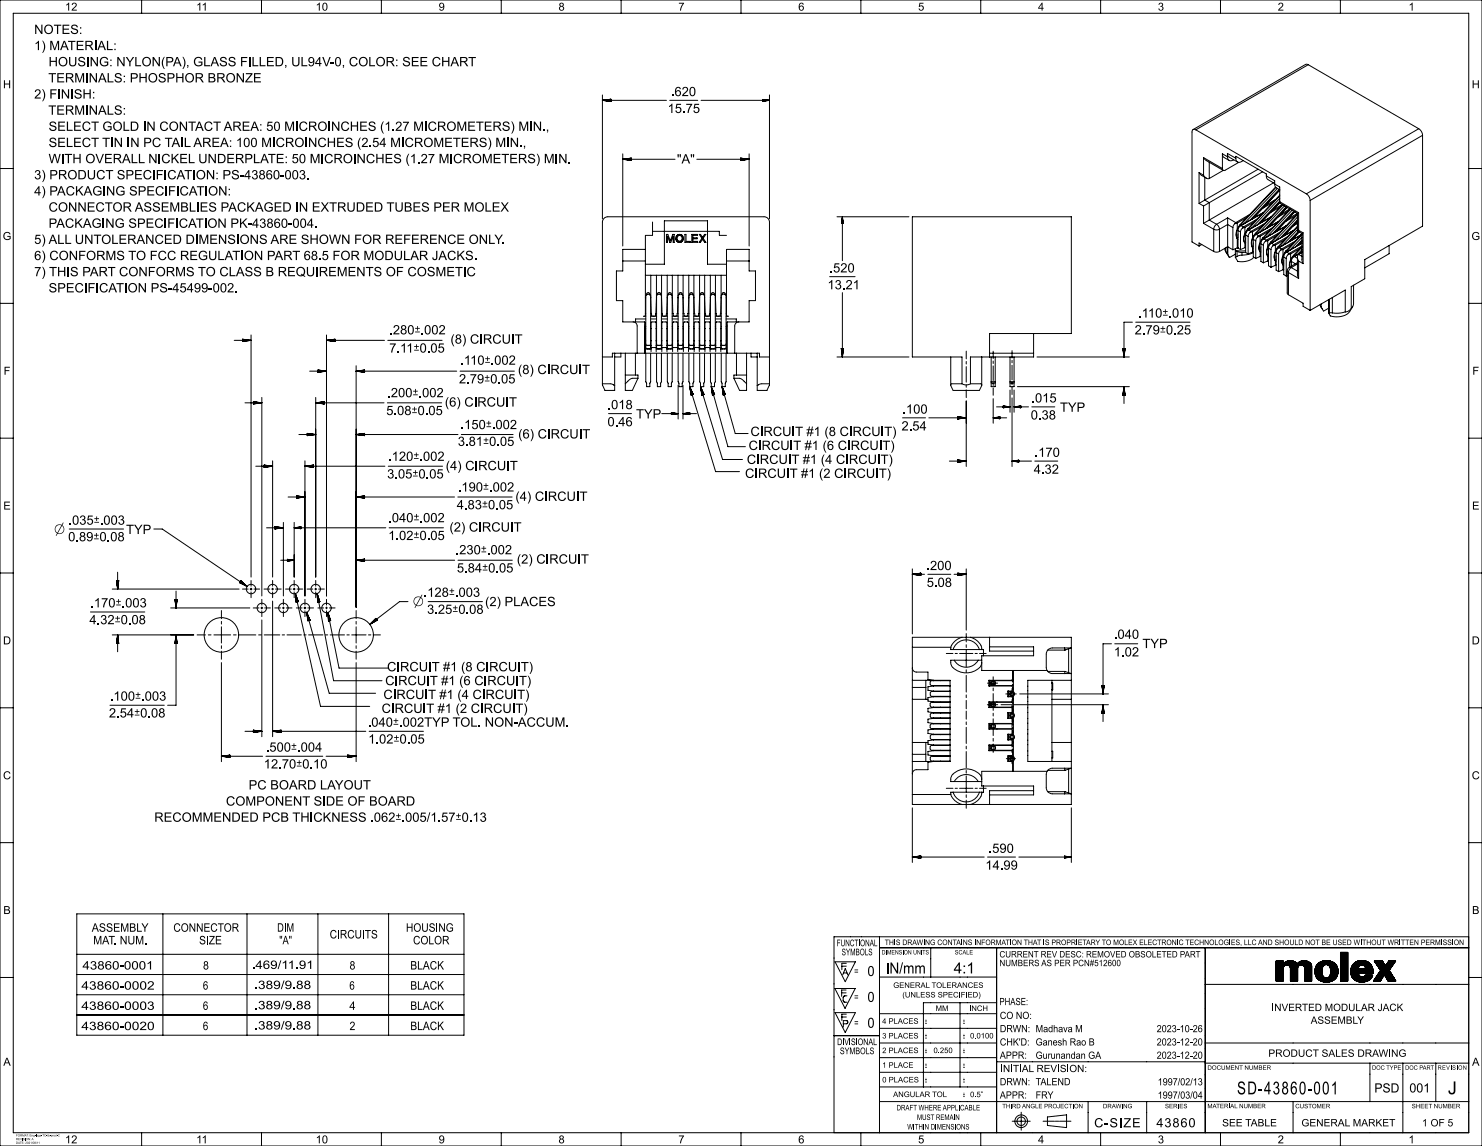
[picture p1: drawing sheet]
<svg xmlns="http://www.w3.org/2000/svg" width="559mm" height="432mm" viewBox="0 0 559 432" stroke-linecap="round" stroke-linejoin="round" font-family="sans-serif">
<defs><g id="words">
<text font-size="6.9" x="466.4" y="412.4">SD-43860-001</text>
<text font-size="6.7" x="545.9" y="412.3">J</text>
<g font-size="5.8">
<text x="333.9" y="366.8">IN/mm</text>
<text x="359.6" y="366.8">4:1</text>
</g>
<g font-size="5.4">
<text x="20.4" y="201.2">⌀</text>
<text x="155.7" y="228.4">⌀</text>
</g>
<g font-size="5.3">
<text x="327.1" y="367.8">0</text>
<text x="327.1" y="377.5">0</text>
<text x="327.1" y="387.3">0</text>
</g>
<g font-size="4.9">
<text x="12.9" y="12.8">NOTES:</text>
<text x="12.9" y="18.9">1) MATERIAL:</text>
<text x="18.3" y="25">HOUSING: NYLON(PA), GLASS FILLED, UL94V-0, COLOR: SEE CHART</text>
<text x="18.2" y="31.1">TERMINALS: PHOSPHOR BRONZE</text>
<text x="12.9" y="37.1">2) FINISH:</text>
<text x="252.9" y="36.2">.620</text>
<text x="18.2" y="43.2">TERMINALS:</text>
<text x="251.7" y="42.6">15.75</text>
<text x="18.3" y="49.3">SELECT GOLD IN CONTACT AREA: 50 MICROINCHES (1.27 MICROMETERS) MIN.,</text>
<text x="18.3" y="55.4">SELECT TIN IN PC TAIL AREA: 100 MICROINCHES (2.54 MICROMETERS) MIN.,</text>
<text x="18.3" y="61.5">WITH OVERALL NICKEL UNDERPLATE: 50 MICROINCHES (1.27 MICROMETERS) MIN.</text>
<text x="255.2" y="61.6">&quot;A&quot;</text>
<text x="12.9" y="67.6">3) PRODUCT SPECIFICATION: PS-43860-003.</text>
<text x="12.9" y="73.7">4) PACKAGING SPECIFICATION:</text>
<text x="18.3" y="79.7">CONNECTOR ASSEMBLIES PACKAGED IN EXTRUDED TUBES PER MOLEX</text>
<text x="18.3" y="85.8">PACKAGING SPECIFICATION PK-43860-004.</text>
<text x="12.9" y="91.9">5) ALL UNTOLERANCED DIMENSIONS ARE SHOWN FOR REFERENCE ONLY.</text>
<text x="12.9" y="98">6) CONFORMS TO FCC REGULATION PART 68.5 FOR MODULAR JACKS.</text>
<text x="12.9" y="104.1">7) THIS PART CONFORMS TO CLASS B REQUIREMENTS OF COSMETIC</text>
<text x="312.8" y="102.7">.520</text>
<text x="18.3" y="110.2">SPECIFICATION PS-45499-002.</text>
<text x="312" y="109">13.21</text>
<text x="429.1" y="119.7">.110</text>
<text x="146.8" y="126">.280</text>
<text x="169.9" y="129.5">(8) CIRCUIT</text>
<text x="427.8" y="126">2.79</text>
<text x="146.8" y="132.9">7.11</text>
<text x="173.6" y="137.4">.110</text>
<text x="195.3" y="140.9">(8) CIRCUIT</text>
<text x="146" y="149.7">.200</text>
<text x="173.1" y="144.5">2.79</text>
<text x="167.7" y="153.2">(6) CIRCUIT</text>
<text x="229.1" y="154.2">.018</text>
<text x="340.3" y="155.9">.100</text>
<text x="388.9" y="151.6">.015</text>
<text x="399.7" y="155.2">TYP</text>
<text x="145.6" y="156.4">5.08</text>
<text x="173.7" y="161.7">.150</text>
<text x="229.1" y="160.6">0.46</text>
<text x="239.8" y="157.7">TYP</text>
<text x="388.6" y="158.1">0.38</text>
<text x="195.4" y="165.2">(6) CIRCUIT</text>
<text x="283" y="164.3">CIRCUIT #1 (8 CIRCUIT)</text>
<text x="339.9" y="162.2">2.54</text>
<text x="146.3" y="173.6">.120</text>
<text x="172.6" y="168">3.81</text>
<text x="282.3" y="169.5">CIRCUIT #1 (6 CIRCUIT)</text>
<text x="390.1" y="172.1">.170</text>
<text x="168.1" y="177.2">(4) CIRCUIT</text>
<text x="281.6" y="174.8">CIRCUIT #1 (4 CIRCUIT)</text>
<text x="389.8" y="178.5">4.32</text>
<text x="146" y="180.3">3.05</text>
<text x="172.6" y="185.2">.190</text>
<text x="280.9" y="180.1">CIRCUIT #1 (2 CIRCUIT)</text>
<text x="172.2" y="191.9">4.83</text>
<text x="194.3" y="188.7">(4) CIRCUIT</text>
<text x="25.8" y="197.7">.035</text>
<text x="146.4" y="196.8">.040</text>
<text x="25.7" y="203.9">0.89</text>
<text x="47.5" y="201.2">TYP</text>
<text x="146.4" y="203.5">1.02</text>
<text x="169.5" y="200.3">(2) CIRCUIT</text>
<text x="171.8" y="208.9">.230</text>
<text x="172.3" y="215.7">5.84</text>
<text x="194.9" y="212.4">(2) CIRCUIT</text>
<text x="349.3" y="214.8">.200</text>
<text x="349.4" y="221.1">5.08</text>
<text x="159.7" y="224.9">.128</text>
<text x="34" y="228.9">.170</text>
<text x="161" y="231.3">3.25</text>
<text x="182.9" y="228.4">(2) PLACES</text>
<text x="33.7" y="235.2">4.32</text>
<text x="420" y="240.7">.040</text>
<text x="430.8" y="244.2">TYP</text>
<text x="420" y="247.3">1.02</text>
<text x="145.9" y="252.9">CIRCUIT #1 (8 CIRCUIT)</text>
<text x="41.4" y="264">.100</text>
<text x="144.6" y="263.4">CIRCUIT #1 (4 CIRCUIT)</text>
<text x="145.2" y="258.2">CIRCUIT #1 (6 CIRCUIT)</text>
<text x="143.9" y="268.6">CIRCUIT #1 (2 CIRCUIT)</text>
<text x="41.1" y="270.3">2.54</text>
<text x="138.6" y="273.8">.040</text>
<text x="138.8" y="280.2">1.02</text>
<text x="100.2" y="283.2">.500</text>
<text x="99.5" y="289.6">12.70</text>
<text x="93.7" y="297.5">PC BOARD LAYOUT</text>
<text x="85.2" y="303.5">COMPONENT SIDE OF BOARD</text>
<text x="58.2" y="309.6">RECOMMENDED PCB THICKNESS .062</text>
<text x="372.8" y="321.3">.590</text>
<text x="371.5" y="327.7">14.99</text>
<text x="412.6" y="424.8">C-SIZE</text>
</g>
<g font-size="4.8">
<text x="518.2" y="411.6">PSD</text>
<text x="531.4" y="411.6">001</text>
<text x="436" y="424.7">43860</text>
</g>
<g font-size="4.4">
<text x="438.3" y="119.7">±.010</text>
<text x="156.3" y="126">±.002</text>
<text x="437.3" y="126">±0.25</text>
<text x="155.9" y="132.9">±0.05</text>
<text x="182.7" y="137.4">±.002</text>
<text x="155.5" y="149.7">±.002</text>
<text x="182.6" y="144.5">±0.05</text>
<text x="155.2" y="156.4">±0.05</text>
<text x="183.2" y="161.7">±.002</text>
<text x="155.9" y="173.6">±.002</text>
<text x="182.1" y="168">±0.05</text>
<text x="155.5" y="180.3">±0.05</text>
<text x="182.1" y="185.2">±.002</text>
<text x="181.7" y="191.9">±0.05</text>
<text x="35.3" y="197.7">±.003</text>
<text x="155.9" y="196.8">±.002</text>
<text x="35.2" y="203.9">±0.08</text>
<text x="155.9" y="203.5">±0.05</text>
<text x="181.3" y="208.9">±.002</text>
<text x="181.8" y="215.7">±0.05</text>
<text x="169.2" y="224.9">±.003</text>
<text x="43.6" y="228.9">±.003</text>
<text x="170.5" y="231.3">±0.08</text>
<text x="43.2" y="235.2">±0.08</text>
<text x="50.9" y="264">±.003</text>
<text x="50.6" y="270.3">±0.08</text>
<text x="148.2" y="273.8">±.002TYP TOL. NON-ACCUM.</text>
<text x="148.4" y="280.2">±0.05</text>
<text x="109.7" y="283.2">±.004</text>
<text x="111.7" y="289.6">±0.10</text>
<text x="149.1" y="309.6">±.005/1.57±0.13</text>
<text x="34.6" y="351.1">ASSEMBLY</text>
<text x="65.4" y="351.1">CONNECTOR</text>
<text x="104.5" y="351">DIM</text>
<text x="124.3" y="353.6">CIRCUITS</text>
<text x="153.1" y="351.1">HOUSING</text>
<text x="35.2" y="355.8">MAT. NUM.</text>
<text x="75.1" y="355.8">SIZE</text>
<text x="105.3" y="355.8">&quot;A&quot;</text>
<text x="155.7" y="355.8">COLOR</text>
<text x="31.1" y="365.3">43860-0001</text>
<text x="76.6" y="365.3">8</text>
<text x="94.9" y="365.1">.469/11.91</text>
<text x="131.8" y="365.3">8</text>
<text x="154.7" y="365.3">BLACK</text>
<text x="30.7" y="372.9">43860-0002</text>
<text x="76.5" y="372.9">6</text>
<text x="95.8" y="372.7">.389/9.88</text>
<text x="131.7" y="372.9">6</text>
<text x="154.7" y="372.9">BLACK</text>
<text x="30.7" y="380.5">43860-0003</text>
<text x="76.5" y="380.5">6</text>
<text x="95.8" y="380.3">.389/9.88</text>
<text x="131.7" y="380.5">4</text>
<text x="154.7" y="380.5">BLACK</text>
<text x="30.7" y="388.1">43860-0020</text>
<text x="76.5" y="388.1">6</text>
<text x="95.8" y="387.9">.389/9.88</text>
<text x="131.8" y="388.1">2</text>
<text x="154.7" y="388.1">BLACK</text>
</g>
<g font-size="4.2">
<text x="24.5" y="4">12</text>
<text x="74" y="4">11</text>
<text x="119" y="4">10</text>
<text x="165.4" y="4">9</text>
<text x="210.6" y="4">8</text>
<text x="255.8" y="4">7</text>
<text x="301" y="4">6</text>
<text x="346.2" y="4">5</text>
<text x="391.4" y="4">4</text>
<text x="436.6" y="4">3</text>
<text x="481.8" y="4">2</text>
<text x="531.1" y="4">1</text>
<text x="1.1" y="33.2">H</text>
<text x="554.9" y="33.2">H</text>
<text x="1" y="90.4">G</text>
<text x="554.8" y="90.4">G</text>
<text x="1.4" y="141.2">F</text>
<text x="555.2" y="141.2">F</text>
<text x="1.3" y="192">E</text>
<text x="555.1" y="192">E</text>
<text x="1.1" y="242.8">D</text>
<text x="554.9" y="242.8">D</text>
<text x="1.1" y="293.6">C</text>
<text x="554.9" y="293.6">C</text>
<text x="1.3" y="344.4">B</text>
<text x="555.1" y="344.4">B</text>
<text x="1.3" y="401.6">A</text>
<text x="555.1" y="401.6">A</text>
<text x="24.5" y="430.8">12</text>
<text x="74" y="430.8">11</text>
<text x="119" y="430.8">10</text>
<text x="165.4" y="430.8">9</text>
<text x="210.6" y="430.8">8</text>
<text x="255.8" y="430.8">7</text>
<text x="301" y="430.8">6</text>
<text x="346.2" y="430.8">5</text>
<text x="391.4" y="430.8">4</text>
<text x="436.6" y="430.8">3</text>
<text x="481.8" y="430.8">2</text>
<text x="531.1" y="430.8">1</text>
</g>
<g font-size="3.9">
<text x="322.1" y="367.2">=</text>
<text x="322.1" y="377">=</text>
<text x="479.4" y="381">INVERTED MODULAR JACK</text>
<text x="322.1" y="386.7">=</text>
<text x="494.2" y="385.8">ASSEMBLY</text>
<text x="478.2" y="398.2">PRODUCT SALES DRAWING</text>
<text x="460.8" y="424.4">SEE TABLE</text>
<text x="490.7" y="424.4">GENERAL MARKET</text>
<text x="536.2" y="424.4">1 OF 5</text>
</g>
<g font-size="3.8">
<text x="376.8" y="378.7">PHASE:</text>
<text x="377" y="383.9">CO NO:</text>
<text x="377" y="388.9">DRWN: Madhava M</text>
<text x="436.1" y="388.9">2023-10-26</text>
<text x="377" y="393.9">CHK'D: Ganesh Rao B</text>
<text x="436.1" y="393.9">2023-12-20</text>
<text x="377" y="398.9">APPR:</text>
<text x="390.5" y="398.9">Gurunandan GA</text>
<text x="436.1" y="398.9">2023-12-20</text>
<text x="377.1" y="403.9">INITIAL REVISION:</text>
<text x="377" y="408.9">DRWN: TALEND</text>
<text x="377" y="413.9">APPR:</text>
<text x="390.5" y="413.9">FRY</text>
<text x="436.5" y="408.9">1997/02/13</text>
<text x="436.5" y="413.9">1997/03/04</text>
</g>
<g font-size="3.5">
<text x="315.5" y="356.5">FUNCTIONAL</text>
<text x="317.4" y="360">SYMBOLS</text>
<text x="315.6" y="393.8">DIVISIONAL</text>
<text x="316.7" y="397.2">SYMBOLS</text>
</g>
<g font-size="3.4">
<text x="376.9" y="360.8">CURRENT REV DESC: REMOVED OBSOLETED PART</text>
<text x="376.9" y="364">NUMBERS AS PER PCN#512600</text>
</g>
<g font-size="2.9">
<text x="333.6" y="356.1">THIS DRAWING CONTAINS INFORMATION THAT IS PROPRIETARY TO MOLEX ELECTRONIC TECHNOLOGIES, LLC AND SHOULD NOT BE USED WITHOUT WRITTEN PERMISSION</text>
<text x="336.8" y="372.2">GENERAL TOLERANCES</text>
<text x="340.2" y="375.8">(UNLESS SPECIFIED)</text>
<text x="352.8" y="380.9">MM</text>
<text x="365.5" y="380.9">INCH</text>
<text x="332.6" y="385.8">4 PLACES</text>
<text x="348.7" y="385.7">±</text>
<text x="363.1" y="385.7">±</text>
<text x="332.6" y="391.3">3 PLACES</text>
<text x="348.7" y="391.3">±</text>
<text x="363.1" y="391.3">± 0.0100</text>
<text x="332.6" y="396.8">2 PLACES</text>
<text x="348.7" y="396.8">±</text>
<text x="352" y="396.8">0.250</text>
<text x="363.1" y="396.8">±</text>
<text x="332.6" y="402.3">1 PLACE</text>
<text x="332.7" y="407.8">0 PLACES</text>
<text x="348.7" y="402.3">±</text>
<text x="348.7" y="407.8">±</text>
<text x="363.1" y="402.3">±</text>
<text x="363.1" y="407.8">±</text>
<text x="336.8" y="413.4">ANGULAR TOL</text>
<text x="363.1" y="413.3">± 0.5°</text>
<text x="338.1" y="418.4">DRAFT WHERE APPLICABLE</text>
<text x="342.1" y="425.6">WITHIN DIMENSIONS</text>
<text x="345.8" y="422">MUST REMAIN</text>
</g>
<text font-size="2.4" x="542.1" y="403.1">REVISION</text>
<g font-size="2.3">
<text x="332.4" y="359.6">DIMENSION UNITS</text>
<text x="360" y="359.6">SCALE</text>
<text x="455.3" y="403.1">DOCUMENT NUMBER</text>
<text x="517.3" y="403.1">DOC TYPE</text>
<text x="529.8" y="403.1">DOC PART</text>
<text x="377.9" y="417.6">THIRD ANGLE PROJECTION</text>
<text x="415.9" y="417.6">DRAWING</text>
<text x="439.2" y="417.6">SERIES</text>
<text x="455.3" y="417.6">MATERIAL NUMBER</text>
<text x="488.4" y="417.6">CUSTOMER</text>
<text x="532.3" y="417.6">SHEET NUMBER</text>
</g>
<g font-size="1.1">
<text x="6" y="428.2">FORMAT: Eng-lega-TC-tb-prod-C</text>
<text x="6" y="429.6">REVISION: A</text>
<text x="6" y="431">DATE: 2021/08/11</text>
</g>
</g></defs>
<g fill="none" stroke="#000" stroke-width=".38">
<path d="M0 0h558.8v431.8h-558.8zM5 5h548.8v421.8h-548.8zM53.4 0v5M98.6 0v5M143.8 0v5M189 0v5M234.2 0v5M279.4 0v5M324.6 0v5M369.8 0v5M415 0v5M460.2 0v5"/>
<path d="M505.4 0v5M227.1 37.8h24.2M227.1 35.8v46.6M227.5 37.9h2.8M227.9 37.7h2.4M228.3 38h2M228.3 37.7h2M229.1 38.1h1.2M229.1 37.6h1.2M229.8 38.2h.5M229.8 37.5h.5M230.3 37.4v.8l-3.2-.4"/>
<path d="M230.3 37.4l-3.2 .4M252.5 37.8h10.6M264.3 37.8h25.8M287.6 38.1h.1M287.6 38h1.2M287.6 37.5h.4M287.6 37.6h1.2M287.6 37.7h2M287.6 37.5l2.5 .3M287.6 37.5v.6M288.4 38l-.8 .1M289.6 37.9h-2"/>
<path d="M290.1 35.8v46.6M290.1 37.8l-2.5 .3M493.3 24.4l-1-.1-42.4 24.5M493.3 24.4l41.6 24.1M493.3 24.4l-42.4 24.5M234.8 58v34.7M235.2 60h2.8M236 59.9h2M236.4 59.8h1.6M237.1 59.7h.9M237.9 59.6h.1M238 59.6v.8"/>
<path d="M238 59.6l-3.2 .4M279.3 59.6h.1M279.3 59.7h.8M279.3 59.8h1.6M279.3 59.9h2M279.3 59.9l2.8 .1M279.3 59.6l3.2 .4M279.3 59.6v.8M282.5 58v34.7M449.9 48.8l1 .1M449.9 48.8l-.4 .9v41.5l2.6 1.5M450.9 48.9l41.7 24.1"/>
<path d="M453.8 59.4l1.1 1.1 6.3 3.7M453.8 59.4l7.1 4.1M453.8 59.4v6.6M460.9 58l.4 1.1 2.1 1.3M460.9 58l1.9 1.1M460.9 58v5.5M462.8 59.1l.2 .8 .4 .5M462.8 57.8l.5 1.3 3.3 1.9M462.8 57.8l3.2 1.8M462.8 57.8v1.3M466 59.6l.1 .9 .5 .5M466 59.6v-.7l11.5 6.6v.8"/>
<path d="M534.9 48.5l1.1 1.1 .4 1.4M534.9 48.5l-42.3 24.5M536.4 51l-42.4 24.5M536.4 51v34.2l-21.8 12.6v7.2l-5.1 3v8.2M0 63.5h5M234.8 60h19.7M234.8 60l3.2 .4M235.6 60.1h2.4M236.4 60.2h1.6M237.1 60.3h.9M237.9 60.4h.1M262.7 60h19.8"/>
<path d="M279.3 60.4h.1M280.1 60.3l-.8 .1M280.9 60.2l-1.6 .1M281.7 60.1l-2.4 .1M282.5 60l-3.2 .4M452.1 65l.8 1 2 1.1M452.1 65l1.7 1M452.1 76.6l1.7 1M452.1 65v11.6M453.8 66l1.1 1.1M453.8 77.6v6.6M454.3 75.4l-2.2 1.2"/>
<path d="M454.3 75.4l1.7 1M454.3 66.8v8.6M454.9 67.1l1.1 .2M456 76.4l-2.2 1.2M456 61.1v6.2M456 76.4v6.5M460.9 63.5l.3 .7M461.2 64.2l-5.2 3.1M465.2 60.2l-1.1 .4-.7-.2M467.1 61.2l-5.2 3h-.7M468.8 60.5l-1.3 .6-.9-.1M474.4 63.8l-20.1 11.6"/>
<path d="M476.1 64.7l-20.1 11.7M477.5 66.3l.5 1.3 2.6 1.5M477.5 66.3l3.1 1.8v1.3M479.9 76.3l-3.8 2.2M480.2 68.9l-24.2 14M480.6 69.4l.4 1.1 1.5 1M480.6 69.4l1.9 1.1v5.5M481 75.2l-3.8 2.2M481 70.5l-13.4 14.1M481.1 70.6l-13.2 14M481.7 71l-12.7 13.3M482.3 71.4l-11.1 11.7"/>
<path d="M482.5 76l.4 .7 6.3 3.7M482.5 75.8l-8.5 9M482.5 73.5l-12 12.8M482.5 74.7l-10.6 11.3M482.5 73.8l-11.8 12.5M482.5 71.5l-10.4 11M482.5 71.7l-10 10.6M482.5 76l7.2 4.1M482.6 76.2l-7.6 8M482.6 76.3l-7.3 7.7M482.6 76.5l-.3 .2M482.8 77.9l-3.8 2.3"/>
<path d="M483.5 77.1l-3.5 2M483.6 77.1l-10.2 10.8M483.8 77.2l-10.2 10.7M484.3 77.6l-9.5 10.1M485 77.9l-8.1 8.5M485.2 78.3l.1-.2-7.1 7.6M485.2 78.1l-7.3 7.8M485.7 79.6l-3.8 2.2M486.3 78.7l-3.4 2M486.4 78.8l-10.2 10.8M486.6 78.9l-10.1 10.7M487.2 79.2l-9.6 10.1"/>
<path d="M487.8 79.6l-8 8.5M488.1 79.7l-7.4 7.8M488.2 79.8l-7.2 7.6M488.3 79.8l-.3 .2M492.6 73l1 1.1 .4 1.4M494 75.5v41.5M553.8 63.5h5M234.8 98.3h8.5M243.3 94h-8.5v8.1h-2.4v11.2h2.4v8l8.4 .1M243.3 99.6h7.2v-16.4h16.3v16.4h7.1M246 83.7v5h-2.7v30.2l-.6 .3h.8M246 87.2h25.2v1.5h2.7"/>
<path d="M251.3 88.3h.5l.9 2.4 1-2.4h.5v3h-.4v-2.3l-.9 2.3h-.3l-.9-2.3v2.3h-.4zM258.3 88.3h.4v2.6h1.5v.4h-1.9zM260.8 88.3h2.2v.4h-1.7v.9h1.5v.4h-1.5v.9h1.7v.4h-2.2zM263.7 88.3h.4l.8 1.1 .7-1.1h.5l-1 1.5 1.1 1.5h-.5l-.8-1.1-.8 1.1h-.5l1.1-1.5zM273.9 98.3h8.6M315.6 81.7h27.1M317.3 84.2h.7M317.3 84.2h.1M317.4 83.4v.8M317.5 82.6v1.6M317.6 81.9v2.3M317.6 81.7v16.5"/>
<path d="M317.6 81.7l-.3 2.5M317.6 81.7l.4 2.5M317.8 82.6v1.6M317.9 83.4v.8M318 84.2h.1M452.1 92.7v-1.2l5.5 3.3M453.1 92.1l-1 .6M453.8 84.2l3.8 2.2M456 82.9l-2.2 1.3M456 82.9l2.7 1.6M457.6 86.4l1.1 .2 1.1-.2M457.6 94.8l1.1 .2 1.1-.2"/>
<path d="M457.6 86.4v8.4M458.7 84.5l.8 .8 .3 1.1M458.7 84.5l-.7 .8-.4 1.1M459.8 86.4v8.4M461.8 93.6l.2 1M461.8 93.6h.1M462 94.6l.2 .3M462 93.5v1.1M462.2 94.9l.5 .7M462.2 94.9l1.4 2.1M462.7 95.6l.3 .3M462.7 93.1v2.5"/>
<path d="M462.9 82.1l3 1.8M462.9 82.1l-4.2 2.4M462.9 82.1l.1 13.8M463 95.9l.6 1.1M464.9 85.7l-2-1.1-3.1 1.8M464.9 94.1l-2-1.1-3.1 1.8M464.9 85.7v8.4M465.6 84.3l-.7 1.4M465.8 94.3l.6 .4M465.8 94.3v2.7M465.8 95.8l-2.2 1.2M465.8 94.3l3.9 .2"/>
<path d="M465.8 93.7v.6M465.8 94.3h.1M465.9 83.9l-.3 .4M466.4 89.7l.4 .5M466.4 94.7l1.9 .4M466.4 96.6l-.6 .4M466.4 94.7v1.9M466.5 84v2.3M466.5 89.9v3.5M466.5 84l-.9 .3M466.5 93.4l-1.6 .7M466.8 88.1v1.5"/>
<path d="M466.8 86.9l.9 .5M466.8 86.9v6.6l.9 .5M466.8 93.2l-.3 .2M467.3 85.3l-.5 1.6M467.6 84.6h.1M467.6 84.6a4.9 4.9 0 0 0-1.2 5.1M467.6 84.6h.3M467.7 87.4v6.6M467.9 84.6a5.2 5.2 0 0 0-1.5 5.1M467.9 84.6l.3 .2M467.9 85l-.6 .3M467.9 85l.9 .5"/>
<path d="M468 84.9l-.7 .4M468.3 96.1l-1.9 .5M468.3 95.1v1M468.5 86l-.8 1.4M468.8 85.5l-.3 .5M469.3 91.4l.4 .5M469.4 85.7v2.2M469.4 91.6v1.7M469.4 85.7l-.9 .3M469.4 93.3l-1.7 .7M469.7 95l-1.4 .1M469.7 89.6v1.8"/>
<path d="M469.7 88.5l.9 .6M469.7 88.5v6.7l.9 .5M469.7 93.2l-.3 .1M470.1 82l-3.6 2M470.2 87l.6-.3 .9 .5M470.2 87l-.5 1.5M470.5 86.3h.1M470.5 86.3h.2M470.5 86.3l-.5 .5a4.7 4.7 0 0 0-.7 4.6M470.6 89.1v6.6M470.7 86.3a5.2 5.2 0 0 0-1.4 5.1M470.7 86.3l.3 .2"/>
<path d="M471.2 80.9l-5.3 3M471.3 87.6l-.7 1.5M471.7 87.2l-.4 .4M472.2 93.1l.4 .5M472.3 87.4l-1 .2M472.3 87.4v2.2M472.3 93.2v1.8M472.3 95l-1.7 .7M472.6 95.3l-2.1 .6-2.2 .2M472.6 91.4v1.5M472.6 90.2l.9 .5M472.6 94.8l-.3 .2"/>
<path d="M472.6 90.2v6.6l.9 .6M472.8 96.9a6.4 6.4 0 0 1-6.2 1.4l-.8-1.3M473 83.6l-3.6 2.1M473.1 88.6l-.5 1.6M473.1 88.6l.5-.3 1 .6M473.4 87.9h.1M473.4 87.9l-.6 .7a4.7 4.7 0 0 0-.6 4.5M473.4 87.9h.2M473.5 90.7v6.7M473.6 87.9a5.2 5.2 0 0 0-1.4 5.2M473.6 87.9l.3 .2M474 82.5l-5.2 3"/>
<path d="M474.2 89.3l-.7 1.4M474.6 88.9l-.4 .4M475 94.7l.4 .6M475.1 89l-.9 .3M475.1 89v2.2M475.1 95v1.6M475.1 96.6l-1.6 .8M475.4 93v1.7M475.4 91.9l1 .5M475.4 91.9v6.6l1 .5M475.4 96.5l-.3 .1M475.9 85.3l-3.6 2.1"/>
<path d="M476 90.3l-.6 1.6M476 90.3l.5-.3 .9 .5M476.2 89.6a4.9 4.9 0 0 0-1.2 5.1M476.2 89.6h.1M476.2 89.6h.3M476.3 80.1l-8.4 4.9M476.4 92.4v6.6M476.5 89.6a5.2 5.2 0 0 0-1.5 5.1M476.5 89.6l.3 .2M476.9 84.2l-5.2 3M477.1 90.9l-.7 1.5M477.4 90.5l-.3 .4"/>
<path d="M477.9 96.4l.4 .5M478 90.7v2.2M478 96.6v1.7M478 90.7l-.9 .2M478 98.3l-1.6 .7M478.3 94.8v1.4M478.3 93.5l.9 .6M478.3 93.5v6.6l.9 .6M478.3 98.1l-.3 .2M478.7 87l-3.6 2M478.8 92l-.5 1.5M478.8 92l.6-.4 .9 .6"/>
<path d="M479.1 91.2h.1M479.1 91.2l.3 .1M479.1 91.2l-.2 .3a4.7 4.7 0 0 0-1 4.9M479.2 81.8l-9 5.2M479.2 94.1v6.6M479.4 91.3a5.2 5.2 0 0 0-1.5 5.1M479.4 91.3l.3 .2M479.7 85.9l-5.1 3M480 92.6l-.8 1.5M480.3 92.2l-.3 .4M480.7 98.1l.5 .5M480.9 92.4v2.2"/>
<path d="M480.9 98.3v1.7M480.9 92.4l-.9 .2M480.9 100l-1.7 .7M481.2 96.3v1.7M481.2 95.2v6.6l.9 .5M481.2 95.2l.9 .5M481.2 99.8l-.3 .2M481.6 88.6l-3.6 2.1M481.7 93.6l-.5 1.6M482 92.9l.2 .1M482 92.9h.1M482 92.9l-.9 1.2-.6 1.5-.1 1.5 .3 1"/>
<path d="M482 83.5l-8.9 5.1M482.1 95.7v6.6M482.2 93a5.2 5.2 0 0 0-1.5 5.1M482.2 93l.3 .1M482.3 93.3l-.6 .3M482.3 93.3l.9 .6M482.4 93.2l-.7 .4M482.6 87.5l-5.2 3M482.8 94.3l-.7 1.4M483.2 93.9l-.4 .4M483.7 99.7l.3 .5M483.8 94v2.3"/>
<path d="M483.8 99.9v1.7M483.8 94l-1 .3M484 98.1v1.5M484 96.8l1 .6M484 96.8v6.7l1 .5M484.4 90.3l-3.5 2.1M484.6 95.3l.5-.3 1 .5M484.6 95.3l-.6 1.5M484.9 94.6h.1M484.9 94.6h.2M484.9 94.6l-.9 1.2-.6 1.5-.1 1.4 .4 1M484.9 85.1l-8.9 5.2"/>
<path d="M485 97.4v6.6M485.1 94.6a5.2 5.2 0 0 0-1.4 5.1M485.1 94.6l.3 .2M485.5 89.2l-5.2 3M485.7 95.9l-.7 1.5M486.1 95.5l-.4 .4M486.6 95.7v2.2M486.6 95.7l-.9 .2M486.9 99.6l-.1 .7M486.9 98.5l1.6 .9M486.9 98.5v1.8M487.4 91.9l-3.6 2.1"/>
<path d="M487.5 96.9l.5-.3 1.2 .7M487.5 96.9l-.6 1.6M487.7 96.2h.1M487.7 96.2a5.4 5.4 0 0 0-1.5 4.5M487.7 96.2l.3 .1M487.8 86.8l-9 5.2M488 96.3l-1.4 2.1-.3 2.3M488 96.3l.3 .2M488.4 90.8l-5.2 3.1M488.6 81.3l-3.9 2.2M489.2 96.9l.5 1.5M489.2 96.9v6.5l.5 1.5"/>
<path d="M489.2 85.3l-7.2 7.6M489.2 85.6l-7 7.4M489.2 86.5l-5.8 6.2M489.2 80.6l-10.1 10.6M489.2 81.8l-8.7 9.2M489.2 83.4l-5.3 5.6M489.2 82.8l-6.5 6.9M489.2 83.3l-5.6 5.9M489.2 80.9l-9.8 10.4M489.2 87l1.7 1M489.2 80.4l-3.5 2M489.2 83.7l-.6 .3"/>
<path d="M489.2 99l-3.1 1.7M489.2 80.4v6.6M489.2 84.2l-1.6 .9M489.2 99.5l-2.3 1.3M489.5 87.2l-4 4.2M489.7 86.8l-.5 .2M489.7 80.1l-.5 .3M489.7 95.9l-.5 1M489.7 86.8l1.6 .9M489.7 80.1v6.7M489.7 98.4v6.5M489.7 98.4l1.6 .9"/>
<path d="M489.7 95.9l1.2 .7M489.8 87.4l-3.3 3.5M489.9 87.4l-3.1 3.3M490.2 93.6l-3.6 2.1M490.7 88.4l-8.4 4.9M490.9 88v9.8l.4 1.5M490.9 92.9l-3.2 3.3M490.9 94.1l-1.8 1.9M490.9 93.2l-2.9 3.1M490.9 91.1l-1.2 1.2M490.9 89.4l-4.6 4.9M490.9 90.5l-2.5 2.6"/>
<path d="M490.9 90.9l-1.5 1.6M490.9 88.2l-6 6.4M490.9 88.5l-5.8 6.1M490.9 95l-3.4 1.9M490.9 91.6l-6.3 3.7M490.9 95.2l-1.2 .7M490.9 92.7l-4.8 2.8M491.3 87.7l-.4 .3M491.3 87.7v11.6M523.8 92.5v3.1l-9.2 5.3M0 114.3h5M243.3 103.7h30.6"/>
<path d="M243.3 112.2h.2M243.3 118.2h.2M243.7 111.1l-.2 19.9 .5 .5M243.8 111.1a.64 .64 0 0 1 .4-.8 .64 .64 0 0 1 .8 .3v.5M244 111.1h-.3M244.3 110.9l-.6 .2M244.5 110.9l.6 .2M244.8 111.1h.3M245.1 111.1l.2 .4M245.3 118.2h.4l.1 .8 .6 .2 .7-.2 .1-.8h.4M245.3 112.2h.1M245.3 119.2h2.3"/>
<path d="M245.4 103.7l-.1 27.3-.5 .5M245.4 112.2l.2 6M247.5 103.7l.1 27.3 .5 .5M247.5 112.2h.1M247.5 112.2l-.2 6M247.7 111.1l-.1 .3M247.9 111a.64 .64 0 0 1 .4-.7 .64 .64 0 0 1 .8 .2v.5M248.1 111l-.4 .1M248.4 110.8l-.7 .3M248.6 110.8l.6 .3M248.9 111l.3 .1M249.2 111.1l.2 .3"/>
<path d="M249.4 118.2h.4l.1 .8 .6 .2 .6-.2 .2-.8h.3M249.4 112.2h.1M249.4 119.2h2.2M249.4 103.7v27.3l-.5 .5M249.4 112.2l.3 6M251.6 103.7v27.3l.5 .5M251.6 112.2h.1M251.6 112.2l-.2 6M251.8 111.1l-.2 .4M251.9 111.1a.64 .64 0 0 1 .4-.8 .64 .64 0 0 1 .8 .3l.1 .5M252.1 111.1h-.3M252.4 110.9l-.6 .2"/>
<path d="M252.6 110.9l.7 .2M253 111.1h.3M253.3 111.1l.2 .4M253.5 118.2h.3l.2 .8 .6 .2 .6-.2 .1-.8h.4M253.5 112.2h.1M253.5 119.2h2.2M253.5 103.7v27.3l-.5 .5M253.5 112.2l.2 6M255.6 112.2h.1M255.6 112.2l-.2 6M255.6 103.7v8.5M255.9 111.1l-.2 19.9 .5 .5"/>
<path d="M256 111a.64 .64 0 0 1 .4-.7 .64 .64 0 0 1 .8 .2v.5M256.2 111l-.3 .1M256.5 110.8l-.6 .3M256.7 110.8l.6 .3M257 111l.3 .1M257.3 111.1l.2 .3M257.5 118.2h.4l.1 .8 .6 .2 .7-.2 .1-.8h.4M257.5 112.2h.1M257.5 119.2h2.3M257.6 103.7l-.1 27.3-.5 .5M257.6 112.2l.2 6M259.7 112.2h.1"/>
<path d="M259.7 103.7v8.5M259.7 112.2l-.2 6M259.9 111.1l-.1 19.9 .5 .5M260.1 111.1a.64 .64 0 0 1 .4-.8 .64 .64 0 0 1 .7 .3l.1 .5M260.3 111.1h-.4M260.6 110.9l-.7 .2M260.8 110.9l.6 .2M261.1 111.1h.3M261.4 111.1l.2 19.9-.5 .5M261.6 118.2h.3l.2 .8 .6 .2 .6-.2 .2-.8h.3M261.6 112.2h.1M261.6 119.2h2.2"/>
<path d="M261.6 103.7v8.5M261.6 112.2l.2 6M263.8 103.7v8.5M263.8 112.2h.1M263.8 112.2l-.2 6M264 111.1l-.2 19.9 .5 .5M264.1 111a.64 .64 0 0 1 .4-.7 .64 .64 0 0 1 .8 .2v.5M264.3 111l-.3 .1M264.6 110.8l-.6 .3M264.8 110.8l.7 .3M265.1 111l.4 .1M265.5 111.1l.2 19.9-.6 .5"/>
<path d="M265.7 118.2h.3l.1 .8 .7 .2 .6-.2 .1-.8h.4M265.7 112.2h.1M265.7 119.2h2.2M265.7 103.7v8.5M265.7 112.2l.2 6M267.8 112.2h.1M267.8 112.2l-.2 6M267.8 103.7v8.5M268.1 111.1l-.2 19.9 .5 .5M268.2 111.1a.64 .64 0 0 1 .4-.8 .64 .64 0 0 1 .8 .3v.5M268.4 111.1h-.3M268.7 110.9l-.6 .2"/>
<path d="M268.9 110.9l.6 .2M269.2 111.1h.3M269.5 111.1l.2 19.9-.5 .5M269.7 118.2h.4l.1 .8 .7 .2 .6-.2 .1-.8M269.7 112.2h.1M269.7 119.2h2.2M269.8 112.2l.2 6M269.8 103.7v8.5M271.6 118.2h.3M271.9 112.2h.1M271.9 112.2l-.2 6M271.9 103.7v8.5"/>
<path d="M272.1 111.1l-.2 19.9 .6 .5M272.3 111a.64 .64 0 0 1 .4-.7 .64 .64 0 0 1 .7 .2l.1 .5M272.5 111l-.4 .1M272.8 110.8l-.7 .3M273 110.8l.6 .3M273.3 111l.3 .1M273.6 111.1l.2 19.9-.5 .5M273.8 119.2h.8l-.7-.3v-24.9h8.6v8.1h2.4v11.2h-2.4v8h-8.3l-.3 .3v11.5M273.8 112.2h.1M273.8 118.2h.1M312.8 104.2h9.6M317.6 110.3v24.2"/>
<path d="M483.8 101.6l-1.7 .7M484 101.5l-.2 .1M485.4 102.1v8.3l.4 .7M485.4 102.1l.4 .6M485.4 103.8l-.4 .2M485.8 111.1l5.5 3.2v1.1l2.7 1.6M485.8 102.7l3.9 2.2M485.8 102.7v8.4M486.1 100.7l-.5 .6-.2 .8M486.1 100.7l.8 .1M486.9 100.8l-.8 .8-.3 1.1M486.9 100.8l2.3 1.4"/>
<path d="M494 117l13.2-7.7v8.2M497.6 114.8l.3 .6M497.9 115.4l.2 .3M497.9 115.4l.6 .9M498.1 115.7l.4 .6M498.1 114.6v1.1M501 116.1l-1.9 1.1-.6-.9M501 112.9v5M501.2 117.9h1.2M501.2 117.9h-.2M501.2 112.8v5.1M502.4 112.1v5.8"/>
<path d="M507.2 117.5a10.5 10.5 0 0 1-4.8 .4M509.5 116.2a2.87 2.87 0 0 1-2.3 1.3M510 115.6l-1.1 1.8a6.5 6.5 0 0 1-7.5 1.4l-.4-.9M510 115.6l-.5 .6M510.4 107.5v6.9l-.4 1.2M553.8 114.3h5M88.3 128.2h6.4M91.5 128.1h2.4M91.5 128.6h.1M91.5 128.3h2.8M91.5 127.8h.1M91.5 127.9h.8"/>
<path d="M91.5 128h1.6M91.5 127.8l3.2 .4M91.5 127.8v.9M92.3 128.5l-.8 .1M93.1 128.4l-1.6 .1M93.9 128.3l-2.4 .1M94.7 126.2v91.2M94.7 128.2l-3.2 .5M116.8 139.8h6.3M119.9 139.4l3.2 .4M119.9 139.4v.9M119.9 139.4h.1"/>
<path d="M119.9 139.5h.9M119.9 139.6h1.7M119.9 139.7h2.4M119.9 139.8h2.8M122.3 139.9l-2.4 .1M123.1 128.2h21.9M123.1 128.2l3.2 .5M123.1 126.2v98.4M123.1 139.8l-3.2 .5M123.5 128.3h2.8M123.9 128.1h2.4M123.9 128.3h2.4"/>
<path d="M124.7 128.4h1.6M124.7 128h1.6M125.4 128.5h.9M125.4 127.9h.9M126.2 128.6h.1M126.2 127.8h.1M126.3 127.8v.9M126.3 127.8l-3.2 .4M134.3 137.8v91M134.3 139.8h37.9M134.3 139.8l3.2 .5M134.7 139.8h2.8"/>
<path d="M135.1 139.7h2.4M135.1 139.9h2.4M135.8 139.6h1.7M136.6 139.5h.9M137.4 139.4h.1M137.5 139.4v.9M137.5 139.4l-3.2 .4M146.2 128.2h20.5M173.5 139.8h20.4M227.1 134.5h3.8v-1.4h55.5v1.4h3.7M231.8 133.1v14h-3.7l-1-2.1v-61.3l.6-1.4 1.5-.6h58.9l1.4 .6 .6 1.4v61.3l-.9 2.1h-3.7v-14M234.1 133.1v1.4h-2.3"/>
<path d="M235.8 133.1v14h2.6l2.2-4.6M238.7 121.3a1.52 1.52 0 0 1 1.6 1.5v10.3M239.6 133.1v8.2M243.2 121.4l-.2 11.7M243.2 121.4l.1 11.7M243.3 128.4h.2M243.3 130.1h.2M243.3 131.5h2.2M243.3 123.8h.2M243.5 129.6l.5 .5h1.1l.2-.5M243.5 133.1v10.8l.3 .5v1.3h1.2v-1.3l.3-.5v-10.8M243.5 120.2h-3.9v1.1"/>
<path d="M245.3 128.4h.2M245.3 130.1h.2M245.3 123.8h.2M245.3 120.2h2.3M245.5 132.5v-10.9l.3-.3h1.3l.3 .3v10.9M245.5 131h1.9M247.4 128.4h.2M247.4 130.1h.2M247.4 131.5h2.1M247.4 123.8h.2M247.6 129.6l.5 .5h1l.3-.5M247.6 133.1v10.8l.3 .5v1.3h1.2v-1.3l.3-.5v-10.8"/>
<path d="M249.4 128.4h.1M249.4 130.1h.1M249.4 123.8h.1M249.4 120.2h2.2M249.5 131h2M249.5 132.5v-10.9l.4-.3h1.3l.3 .3v10.9M251.5 128.4h.1M251.5 130.1h.1M251.5 131.5h2.1M251.5 123.8h.1M251.6 129.6l.5 .5h1.1l.3-.5M251.6 133.1v10.8l.3 .5v1.3h1.3v-1.3l.3-.5v-10.8"/>
<path d="M253.5 128.4h.1M253.5 130.1h.1M253.5 123.8h.1M253.5 120.2h2.2M253.6 131h1.9M253.6 132.5v-10.9l.3-.3h1.3l.3 .3v10.9M255.5 128.4h.2M255.5 130.1h.2M255.5 131.5h2.2M255.5 123.8h.2M255.7 129.6l.5 .5h1.1l.2-.5M255.7 133.1v10.8l.3 .5v1.3h1.2v-1.3l.3-.5v-10.8"/>
<path d="M257.5 128.4h.2M257.5 130.1h.2M257.5 123.8h.2M257.5 120.2h2.3M257.7 131h1.9M257.7 132.5v-10.9l.3-.3h1.3l.3 .3v10.9M259.6 128.4h.2M259.6 130.1h.2M259.6 131.5h2.1M259.6 123.8h.2M259.8 129.6l.5 .5h1l.3-.5M259.8 133.1v10.8l.3 .5v1.3"/>
<path d="M261.6 128.4h.1M261.6 133.1v10.8l-.3 .5v1.3h-1.2M261.6 130.1h.1M261.6 123.8h.1M261.6 120.2h2.2M261.7 131h2M261.7 132.5v-10.9l.3-.3h1.4l.3 .3v10.9M263.7 128.4h.1M263.7 130.1h.1M263.7 131.5h2.1M263.7 123.8h.1M263.8 129.6l.5 .5h1.1l.3-.5"/>
<path d="M263.8 133.1v10.8l.3 .5v1.3M265.7 128.4h.1M265.7 133.1v10.8l-.4 .5v1.3h-1.2M265.7 130.1h.1M265.7 123.8h.1M265.7 120.2h2.2M265.8 131h1.9M265.8 132.5v-10.9l.3-.3h1.3l.3 .3v10.9M267.7 128.4h.2M267.7 130.1h.2M267.7 131.5h2.2M267.7 123.8h.2"/>
<path d="M267.9 129.6l.5 .5h1.1l.2-.5M267.9 133.1v10.8l.3 .5v1.3M269.7 128.4h.2M269.7 133.1v10.8l-.3 .5v1.3h-1.2M269.7 130.1h.2M269.7 123.8h.2M269.7 120.2h2.2M269.9 131h1.9M269.9 132.5v-10.9l.3-.3h1.3l.3 .3v10.9M271.8 128.4h.1M271.8 130.1h.1M271.8 131.5h2.1"/>
<path d="M271.8 123.8h.1M271.9 129.6l.6 .5h1l.3-.5M271.9 133.1v10.8l.4 .5v1.3M273.8 128.4h.1M273.8 133.1v10.8l-.3 .5v1.3h-1.2M273.8 130.1h.1M273.8 123.8h.1M273.8 120.2h3.8v1.1M274.1 121.4l.1 11.7M277.7 133.1v8.2M278.6 121.3a1.52 1.52 0 0 0-1.6 1.5v10.3M281.5 133.1v14h-2.6l-2.2-4.6"/>
<path d="M283.2 133.1v1.4h2.3M315.6 134.5h27.1M317.2 131.3h.8M317.2 131.3l.4 3.2M317.2 131.3v.1M317.3 131.3v.9M317.4 131.3v1.7M317.5 131.3v2.4M317.6 131.3v2.8M317.8 131.3l-.1 2.4M317.9 131.3l-.1 1.7M318 131.3l-.1 .9"/>
<path d="M318 131.3v.1M318 131.3l-.4 3.2M358.5 134.5v10.8l.9 1.8h9.9l.9-1.8v-10.8M364.3 132.3v2.9M364.3 136.2v1M364.3 138.1v5.9M373.1 134.5v-8.8h30.9v-44h-60v52.8h18.7v10.1M373.1 133.1h16.6M373.7 134.5v11.2h1.5v-11.2M374.5 132.3v2.8M374.5 136v1M374.5 137.9v5.5"/>
<path d="M380.8 134.5v11.2h1.6v-11.2M381.6 132.1v2.8M381.6 135.8v.9M381.6 137.6v5.5M389.7 125.7v8.8h-23.8v10.1M391 134.5h34.8M423.4 131.3h.8M423.4 131.3l.4 3.2M423.4 131.3l.1 .5M423.5 131.3l.1 1.3M423.6 131.3l.1 2.1M423.7 131.3l.1 2.8"/>
<path d="M423.9 131.3v2.4M424 131.3v2.1M424.1 131.3v1.3M424.2 131.3v.5M424.2 131.3l-.4 3.2M427 121.4h-3.2v13.1M428.2 121.4h20.5M92.4 151.8h6.3M95.5 151.4v.8M95.5 151.4l3.2 .4M95.5 151.4h.5M95.5 151.5h.9"/>
<path d="M95.5 151.5l1.7 .1M95.5 151.6l2.5 .1M95.5 152.2h.1M95.5 152.1h.5M96.8 152l-1.3 .1M97.6 151.9l-2.1 .1M98.3 151.8l-2.8 .1M98.7 149.8v74.8M98.7 151.8l-3.2 .4M119 149.8v67.6M119 151.8h25.8M119 151.8l3.2 .4"/>
<path d="M119.4 151.8h2.8M119.8 151.7h2.4M119.9 140.3h.1M120.2 151.9h2M120.6 151.6h1.6M120.8 140.2h-.9M121 152h1.2M121.4 151.5h.8M121.6 140l-1.7 .1M121.7 151.4h.5M121.7 152.1h.5M122.1 152.2h.1"/>
<path d="M122.2 151.4v.8M122.2 151.4l-3.2 .4M135.8 140h1.7M136.6 140.2h.9M137.4 140.3h.1M146.1 151.8h20.4M227.1 144.6h3.3l1.4 .7M229.5 155.8h8.6M235.8 141.3h4.8v1.2M240.6 142.5l-2.5 .1-2.3 2M249.5 155.8h6.2M253.2 155.5l2.5 .3"/>
<path d="M253.2 155.5v.7M253.2 155.5l.4 .1M253.2 155.6l1.1 .1M253.2 155.7l1.9 .1M253.2 156.2h.1M254 156.1h-.8M254.7 156h-1.5M255.5 155.9h-2.3M255.7 145.1v12.8M255.7 155.8l-2.5 .4M257.5 155.8h5.1M257.5 145.1v12.8"/>
<path d="M257.5 155.8l2.6 .4M257.7 155.9h2.4M258.1 155.8h2M258.5 156h1.6M258.9 155.7h1.2M259.3 156.1h.8M259.6 155.6h.5M260 156.2h.1M260.1 155.5v.7M260.1 155.5l-2.6 .3M260.1 145.7l1.3 2.9-.8 .2zM260.1 145.7l9.7 32h9"/>
<path d="M260.1 146.1l.8 2.7M260.3 146.8l.5 2M260.4 147.6l.3 1.2M260.4 146.4l.7 2.3M260.5 148.4l.1 .4M260.7 147.1l.5 1.6-.3-1.2M261.2 148.2l.1 .4M264.1 145.7l.5 3.1M264.1 145.7l1.3 2.9-.8 .2M264.1 145.7l8.3 27.4h7.5M264.3 146.5l.7 2.3M264.3 146l.8 2.7"/>
<path d="M264.3 146.8l.6 2M264.4 147.6l.4 1.2M264.6 148.4l.1 .4M264.6 146.7l.7 2-.4-1.2M265.3 148.2l.1 .4M268.2 145.7l.4 3.2M268.2 145.7l1.2 2.9M268.2 145.7l6.3 22.6h6.6M268.2 146.1l.8 2.7M268.3 146l.8 2.7M268.4 146.8l.5 2M268.5 147.6l.3 1.2"/>
<path d="M268.6 148.4l.1 .4M268.6 146.8l.6 1.9M269 147.5l.3 1.2M269.3 148.2l.1 .5M269.4 148.6l-.8 .3M272.3 145.7l.4 3.2M272.3 145.7l1.2 2.9-.8 .3M272.3 145.7l4.9 17.7h4.9M272.4 146.5l.6 2.3M272.4 146l.8 2.7-.6-2.3M272.5 147.2l.4 1.6M272.6 148l.2 .8"/>
<path d="M272.7 148.8v.1M272.9 147.1l.5 1.6M273.2 147.8l.3 .7M276.7 142.5l2.6 .2 2.2 1.9M281.5 141.3h-4.8v1.2M290.1 144.6h-3.3l-1.3 .7M340.3 157.4h8.7M350.2 157.4h14.1M361.2 157v.9l3.1-.5M361.2 157l3.1 .4M361.2 157l.4 .1M361.2 157.1l1.2 .1"/>
<path d="M361.2 157.2h1.6M361.2 157.3h2.4M361.6 157.8h-.4M362.4 157.7h-1.2M362.7 144.6h-3.9l-.3 .4M362.7 144.6a3.1 3.1 0 0 0 3.2 0M363.2 157.6h-2M363.9 157.5h-2.7M364.3 145v.9M364.3 146.9v2.9M364.3 151.1v24.7M365.9 144.6h4l.3 .4"/>
<path d="M373.7 143.7h1.5M373.7 144.2h1.5M374.5 157.4h5.1M374.5 144.3v.9M374.5 146.2v2.7M374.5 150.2v9.3M374.5 157.4l2.5 .4M375.1 157.4h1.9M375.1 157.5h1.9M375.5 157.6h1.5M375.8 153.3h5M375.8 157.3h1.2"/>
<path d="M376.2 157.7h.8M376.6 157.2h.4M377 157.8h.1M377 157.1v.7M377 157.1l-2.5 .3M378.3 153l2.5 .3M378.3 153v.6M378.3 153h.4M378.3 153.1h1.2M378.3 153.2h1.6M378.3 153.6h.1M379.1 153.5l-.8 .1"/>
<path d="M379.9 153.4l-1.6 .1M380.6 153.3l-2.3 .1M380.8 143.7h1.6M380.8 144.2h1.6M380.8 147v8.3M380.8 153.3l-2.5 .3M381.6 144.1v.9M381.6 145.9v2.7M381.6 149.9v25.9M382.4 153.3h5.4M382.4 147v8.3M382.4 153.3l2.5 .3"/>
<path d="M382.6 153.3h2.3M383.3 153.2h1.6M383.3 153.4h1.6M383.6 145.7h42.2M383.7 153.1h1.2M384.1 153.5h.8M384.5 153h.4M384.9 153.6h.1M384.9 153v.6M384.9 153l-2.5 .3M389.1 153.3h8.6M423.4 148.9h.8"/>
<path d="M423.5 148.4v.5M423.6 147.6v1.3M423.7 146.8v2.1M423.8 146.1v2.8M423.8 145.7v6.3M423.8 145.7l-.4 3.2M423.8 145.7l.4 3.2M423.9 146.5v2.4M424 146.8v2.1M424.1 147.6v1.3M424.2 148.4v.5M0 165.1h5"/>
<path d="M96.4 175.7h6.4M99.6 175.2l3.2 .5M99.6 175.2v.9M99.6 175.3h.1M99.6 175.3l.9 .1M99.6 175.4l1.6 .1M99.6 175.5l2.4 .1M99.6 175.6h2.8M99.6 176.1h.1M100.5 176h-.9M101.2 175.9h-1.6M102 175.8h-2.4"/>
<path d="M102.8 173.6v43.8M102.8 175.7l-3.2 .4M112.7 163.7h6.3M115 173.6v51M115 175.7h30.1M115 175.7l3.2 .4M115.4 175.6h2.8M115.8 175.6h2.4M115.8 175.8h2.4M115.9 163.3l.4 .1M115.9 163.9h1.6M115.9 163.4l1.2 .1"/>
<path d="M115.9 163.5l2 .1M115.9 163.6l2.8 .1M116.3 164.1h-.4M116.5 175.5h1.7M116.5 175.9h1.7M117.1 164h-1.2M117.3 175.4h.9M117.3 176h.9M118.1 175.3h.1M118.1 176.1h.1M118.2 175.2v.9M118.2 175.2l-3.2 .5"/>
<path d="M118.3 163.8l-2.4 .1M119 163.7l-3.1-.4v.8M119 163.7l-3.1 .4M134.3 163.7l3.2-.4v.8M134.3 163.7h38.4M134.3 163.7l3.2 .4M134.7 163.7h2.8M135.1 163.8h2.4M135.4 163.6h2.1M135.8 163.9h1.7M136.2 164h1.3M136.2 163.5h1.3"/>
<path d="M137 163.4h.5M137 164.1h.5M146.4 175.7h20.5M173.9 163.7h19.6M358 173.7h6.3M361.2 173.3v.9M361.2 173.3l3.1 .4M361.2 173.3l.4 .1M361.2 173.4l1.2 .1M361.2 173.5l2 .1M361.2 173.6h2.4M361.6 174.1h-.4"/>
<path d="M362.4 174h-1.2M363.2 173.9h-2M363.9 173.8h-2.7M364.3 173.7l-3.1 .5M381.6 173.7h7.3M381.6 173.7l2.5 .4M382.2 173.7h1.9M382.2 173.8h1.9M382.9 173.6h1.2M382.9 173.9h1.2M383.7 173.5h.4M383.7 174h.4"/>
<path d="M384.1 174.1h.1M384.1 173.4v.7M384.1 173.4l-2.5 .3M390.2 173.7h8.6M553.8 165.1h5M26.1 199.3h20.5M58 199.3h3.2l32 21.7M100.5 198.9h6.4M103.7 198.5l3.2 .4M103.7 198.5v.8M103.7 198.5h.1M103.7 198.5l.8 .1"/>
<path d="M103.7 198.6h1.2M103.7 198.7h2M103.7 198.8h2.8M103.7 199.3h.1M104.5 199.2h-.8M105.3 199.1h-1.6M106.1 199h-2.4M106.9 196.8v27.8M106.9 198.9l-3.2 .4M108.6 187.3h6.4M110.9 198.9h34.6M110.9 196.8v20.6"/>
<path d="M110.9 198.9l2.6 .3M111.1 198.8h2.4M111.5 198.9h2M111.8 187.7h.1M111.8 186.9h.1M111.8 186.9l.9 .1M111.8 187l1.6 .1M111.8 187.1h2M111.8 187.2h2.8M111.8 186.8l3.2 .5M111.8 186.8v.9M111.9 198.7h1.6"/>
<path d="M112.3 199h1.2M112.7 198.6h.8M112.7 187.6h-.9M113 199.2h.5M113.4 198.5h.1M113.4 187.5h-1.6M113.5 198.5v.7M113.5 198.5l-2.6 .4M114.2 187.4h-2.4M115 187.3l-3.2 .4M134.3 187.3h37.1M134.3 187.3l3.2 .4"/>
<path d="M134.7 187.2h2.8M135.1 187.4h2.4M135.4 187.1h2.1M135.8 187.5h1.7M135.8 187.1h1.7M136.6 187.6h.9M136.6 187h.9M137.4 187.7h.1M137.4 186.9h.1M137.5 186.8v.9M137.5 186.8l-3.2 .5M146.7 198.9h20.5"/>
<path d="M172.6 187.3h20.5M0 215.9h5M43.9 218.8h.9M43.9 218.8l.4 3.2M43.9 218.8v.1M44 218.8v.8M44.1 218.8v1.6M44.2 218.8v2.4M44.3 215.6v6.4M44.4 218.8v2.8M44.5 218.8v2.4M44.6 218.8v1.6"/>
<path d="M44.7 218.8v.8M44.8 218.8v.1M44.8 218.8l-.5 3.2M90.3 219.5l2.9 1.5M90.3 219.5l.1 .1M90.5 219.3l1.6 1.1M90.5 219.3l2.3 1.5M90.6 219.1l2.3 1.6M90.7 219l1.6 1.2M90.7 218.9l1 .8M90.7 219.7l-.3-.2 1 .6M90.8 218.9l.3 .3"/>
<path d="M90.8 218.8l2.4 2.2M90.8 218.8l-.5 .7M94.7 218.7v2.2M102.8 218.7v2.2M105.8 211.1h5.1M108.4 211.4h.1M108.4 210.8h.4M108.4 210.9h1.2M108.4 211h1.6M108.4 210.8l2.5 .3M108.4 210.8v.6M109.2 211.3l-.8 .1"/>
<path d="M110 211.2l-1.6 .1M110.7 211.1l-2.3 .1M110.9 218.7v2.2M110.9 211.1l-2.5 .3M119 218.7v2.2M134.3 211.1h37.1M134.3 211.1l3.2 .4M134.7 211.1h2.8M135.1 211h2.4M135.4 211.2h2.1M135.8 210.9h1.7M136.2 211.3h1.3"/>
<path d="M136.6 211.4h.9M136.6 210.8h.9M137.4 211.5h.1M137.4 210.7h.1M137.5 210.7v.8M137.5 210.7l-3.2 .4M172.7 211.1h20.5M344 214.4v24.5M344 216.4h4.6M344 216.4l3.2 .4M344.4 216.3h2.8M344.8 216.5h2.4"/>
<path d="M344.8 216.3h2.4M345.6 216.6h1.6M345.6 216.2h1.6M346.3 216.7h.9M346.3 216.1h.9M347.1 216.8h.1M347.1 216h.1M347.2 216v.8M347.2 216l-3.2 .4M349.8 216.4h8.7M359.7 216.4h4.6M361.2 216.8h.1"/>
<path d="M361.2 216h.1M361.2 216l.8 .1M361.2 216.1l1.6 .1M361.2 216.2l2.4 .1M361.2 216.3h2.7M361.2 216l3.1 .4M361.2 216v.8M362 216.7h-.8M362.8 216.6h-1.6M363.6 216.5h-2.4M364.3 214.4v23M364.3 216.4l-3.1 .4"/>
<path d="M553.8 215.9h5M34.1 230.6h20.5M42.3 222h47.8M42.3 239.2h30.7M44.2 240v2.4M44.3 239.2v6.4M44.3 239.2l-.4 3.2M44.3 239.2l.5 3.2M44.4 239.6v2.8M44.5 240v2.4M64.3 229.1h29.9M66 225.9h.8l-.4 3.2"/>
<path d="M66 225.9l.4 3.2M66 225.9v.5M66.1 225.9v1.2M66.2 225.9v1.6M66.2 225.9l.1 2.4M66.3 240v2.4M66.4 239.2l.4 3.2h-.8M66.4 239.2v26.5h-3.2M66.4 222.7v6.4M66.4 239.2l-.4 3.2M66.4 239.6v2.8M66.5 225.9l-.1 2.8"/>
<path d="M66.6 225.9l-.1 2M66.7 225.9l-.1 1.2M66.8 225.9l-.1 .5M74.3 239.2h3.2M78.5 239.2h1.1M80.6 239.2h6.4M83.5 230.1v3M83.5 234.1v1.1M83.5 236.2v6.1M88 239.2h1.1M90.1 239.2h6.4M91.4 222h2.2"/>
<path d="M94.3 222h.7M94.7 221.6v.7M94.7 223v2.2M95.5 229.1h2.1M95.7 222h2.2M97.5 239.2h1.1M98.4 229.1h.7M98.7 225.8v2.2M98.7 228.7v.7M98.7 230.1v2.2M98.7 233.6v44M99.5 222h2.2"/>
<path d="M99.6 239.2h5.9M99.8 229.1h2.2M102.4 222h.7M102.8 221.6v.7M102.8 223v2.2M102.8 226.5v51.1M103.6 229.1h2.2M103.9 222h2.1M106.4 239.2h.9M106.5 229.1h.7M106.9 225.8v2.2M106.9 228.7v.7"/>
<path d="M106.9 230.1v2.2M107.7 222h2.1M107.9 229.1h2.2M108.2 239.2h5.4M110.6 222h.7M110.9 221.6v.7M110.9 223v2.2M111.4 223.7l.3 3.2M111.4 223.7l1.1 3M111.4 223.7l.6 3.1-.6-2.4M111.4 223.7l9.5 42.5h18.5M111.5 225.2l.4 1.6"/>
<path d="M111.6 226l.1 .9M111.7 226.8v.1M111.7 229.1h2.2M111.8 224.8l.4 1.9M111.9 225.1l.4 1.6M112 222h2.2M112.2 225.9l.2 .8M112.4 226.6l.1 .1M112.5 226.7l-.8 .2M114.5 239.2h.9M114.6 229.1h.7M115 225.8v2.2"/>
<path d="M115 228.7v.7M115 230.1v2.2M115.6 230.7l.5 3.2M115.6 230.7l1.3 3M115.6 230.7l8.5 30.5h17.5M115.8 231.5l.6 2.3M115.8 231.1l.8 2.6-.5-1.9M115.8 222h2.2M115.9 232.3l.3 1.6-.2-.9M116.1 229.1h2.1M116.1 233.8v.1M116.3 232.1l.4 1.6"/>
<path d="M116.3 239.2h5.5M116.6 232.9l.2 .8M116.9 233.6v.1M116.9 233.7l-.8 .2M118.7 222h.7M119 221.6v.7M119 223v2.2M119.6 223.6l.2 3.3M119.6 223.6l1 3.1M119.6 223.6l6.2 32.9h18.2M119.6 224l.5 2.8M119.7 224.8l.3 2"/>
<path d="M119.7 225.6l.2 1.2M119.7 226.4l.1 .4M119.8 224.4l.5 2.4M119.9 229.1h2.1M120 224.8l.3 1.9M120.1 222h2.2M120.2 225.5l.2 1.2M120.4 226.2l.1 .5M120.6 226.7l-.8 .2M122.7 239.2h.9M122.7 229.1h.8M123.1 225.8v2.2"/>
<path d="M123.1 228.7v.7M123.1 230.1v2.2M123.6 230.8l.3 3.2M123.6 230.8l1.1 3-.8 .2M123.6 230.8l4.2 20.9h18.6M123.7 231.5l.5 2.4M123.7 232.3l.3 1.6M123.8 231.1l.6 2.8M123.8 233.1l.2 .8M123.8 233.9l.1 .1M124 231.9l.4 2M124.2 229.1h2.2"/>
<path d="M124.3 232.6l.2 1.2M124.4 233l.2 .7M124.5 239.2h5.4M130.8 239.2h.9M132.6 239.2h5.4M134.3 230.1v3M134.3 234.1v1.1M134.3 236.2v6.1M138.9 239.2h.9M140.7 239.2h2.8M141.7 233l.5 .7M141.7 233l-2.3 2.3"/>
<path d="M141.7 233l-.3 .3M141.8 233.1l-1 .8M141.8 233.2l-1.5 1.2M141.9 233.3l-2.2 1.7M142 233.4l-2.2 1.7M142.1 233.5l-1.6 1.2M142.1 233.5l-1 .8M142.2 233.7l-.4 .2M142.2 233.7l-2.8 1.6M153.8 226.7h-3.1l-11.3 8.6M161.4 226.7h20.5M364.3 238.7v3.2"/>
<path d="M43.9 242.4h.9M43.9 242.3v.1M44 241.5v.9M44.1 240.8v1.6M44.6 240.8v1.6M44.7 241.5v.9M44.8 242.3v.1M66 241.9v.5M66.1 241.2v1.2M66.2 240.8v1.6M66.5 240.4v2M66.6 241.2v1.2"/>
<path d="M66.7 241.9v.5M83.5 243.3v1M83.5 245.3v3.1M83.5 249.7v37.3M134.3 243.3v1M134.3 245.3v3.1M134.3 249.7v37.3M344 251.7a1.52 1.52 0 0 0 1.5 1.5h4.4v2.8l2 .5M344 240.1h60v63h-60zM344 256.3h14.2v30.6h-14.2M344 259h5.1M344 243.9h14.5"/>
<path d="M349.1 256.3v7.2M351.9 258.5h6.3M351.9 258.5l-2 .3v1.3l2 .3M351.9 258.3v.2M356.8 246.2h2.5M358.2 256.5h-7l-.5 .5v.8l.5 .5h7M358.5 243.9v.9h12.3v2.3M359.4 244.8a5.2 5.2 0 0 1 4.9-3.7 5.2 5.2 0 0 1 5 3.7M359.8 248.8a5.2 5.2 0 0 0 9 0M360.2 246.2h.8M361.8 246.2h5M362.7 240.1a5.9 5.9 0 0 0-4.2 3.8"/>
<path d="M364.3 242.9v1.1M364.3 245v6.3M364.3 252.4v1M364.3 254.5v6.3M365.9 240.1a5.1 5.1 0 0 1 4.3 4.7M367.7 246.2h.8M369.3 246.2h2.5M370.2 248.8h-11.7a3.5 3.5 0 0 0 2.5 3.9 6.9 6.9 0 0 0 9-2.2l.2-.8M372.3 257.4h1.3M373.1 243.7h16.6v3.4h-19.5v5.5h24.6M373.1 240.1v5.2h16.6M373.2 258.3h8.5"/>
<path d="M373.2 256.5h8.5M373.2 256.3v2.2M373.2 257h.5M373.2 257.8h.5M373.7 257.5l.5 .5 .8-.1 .2-.4M373.7 257.3l.5-.5 .8 .1 .2 .4M373.7 257.8l.5 .5M373.7 257v.8M374 257.4h.4M374.2 256.5l-.5 .5M374.5 255v3.2M374.5 259.2v1.1"/>
<path d="M374.7 256.5l.5 .5v1.1l-.5 .2M374.9 257.4h1.3M381.6 259.4v3.2M381.7 256.5h.1M381.7 258.3h.1M381.7 256.5v.5M381.7 256.5l.4 .2M381.7 257.8v.5M381.8 252.6v3.2l-.5 .5M382.1 256.3h-9.3v2.2h8.5l.4 .2 .1 1.2-.3 .4-1.5 .1v2.1l1.7 .3 .1 1.2-.3 .4-8.7 .1v2.1h8.5l.4 .2 .1 1.2-.3 .5h-1.5v2.2l1.7 .2 .1 1.2-.3 .4-8.7 .1v2.1l8.7 .1 .3 .4-.1 1.2-1.7 .3v2.1l1.5 .1 .3 .4-.1 1.2-.4 .2h-8.5v2.2h8.7l.3 .5-.1 1.1-1.7 .3v2.1h2.1M382.1 252.6v8M382.1 258.1l-.4 .2"/>
<path d="M394.8 252.6l.3 .4M395.1 245l1.3-.8 7.6-.1-2.5 .9M395.1 253l1.3 .8h7.6l-2.5-.8M395.1 245l-.6 1.5v5l.3 1.1M395.1 253h6.4M395.1 245h6.4M396.6 256.3v30.6M396.6 257.3h.3v2.6h-.3M401.4 244.1l.1 .9M401.5 253l-.1 .8M402.9 244.5v9M404 256.3h-16.5v30.6h16.5"/>
<path d="M415.5 258.3h.8l-.4 3.2M415.5 258.3l.4 3.2M415.5 258.3l.1 .5M415.6 258.3l.1 1.2M415.7 258.3v1.6M415.8 258.3v2.4M416 258.3v2.8M416.1 258.3v2M416.2 258.3v1.2M416.3 258.3v.5M419.1 242.6h-3.2v18.9M420.3 242.6h8.7"/>
<path d="M0 266.7h5M41.5 265.7h20.5M92.4 275.6h6.3M95.5 275.1l3.2 .5M95.5 275.1v.9l3.2-.4M95.5 275.1l.5 .1M95.5 275.2l1.3 .1M95.5 275.3h1.7M95.5 275.4h2.5M96 275.9l-.5 .1M96.8 275.8l-1.3 .1M97.6 275.7l-2.1 .1"/>
<path d="M98.3 275.6l-2.8 .1M102.8 275.6h35.1M103.2 275.6h2.8M103.6 275.4h2.4M103.9 275.7h2.1M104.3 275.3h1.7M104.7 275.3h1.3M104.7 275.8h1.3M105.5 275.2h.5M105.5 275.9h.5M106 275.1v.9l-3.2-.4M106 275.1l-3.2 .5"/>
<path d="M139.2 275.6h20.5M344 279.8h5.9M344 263.5h5.9M349.1 279.8v7.1M351.9 262.5l-2 .3v1.4l2 .3M351.9 266.6l-2 .3v1.3l2 .3M351.9 270.7l-2 .3v1.3l2 .3M351.9 274.7l-2 .3v1.3l2 .4M351.9 278.8l-2 .3v1.3l2 .3M351.9 276.7h6.3M351.9 278.8h6.3M351.9 270.7h6.3"/>
<path d="M351.9 268.5h6.3M351.9 260.4h6.3M351.9 262.5h6.3M351.9 266.6h6.3M351.9 272.6h6.3M351.9 264.5h6.3M351.9 274.7h6.3M351.9 260.4v.1M351.9 262.4v.1M351.9 264.5v.1M351.9 266.4v.2M351.9 268.5v.2"/>
<path d="M351.9 270.5v.2M351.9 272.6v.1M351.9 274.6v.1M351.9 276.7v.1M351.9 278.6v.2M358.2 268.7h-7l-.4 .5v.8l.4 .5h7M358.2 276.8h-7l-.4 .5v.8l.4 .5h7M358.2 260.5l-7 .1-.4 .5v.8l.4 .5h7M358.2 264.6h-7l-.5 .5v.8l.5 .5h7M358.2 272.7h-7l-.5 .5v.9l.5 .5h7M364.3 261.8v1.1M364.3 263.9v3.2"/>
<path d="M364.3 267.9v3.1M364.3 272v1M364.3 274v6.1M372.3 265.5h1.3M373.2 264.5v2.1M373.2 272.6v2.1M373.2 264.6h8.5M373.2 265.1h.5M373.2 265.9h.5M373.2 272.7h8.5M373.2 274.6h8.5M373.2 273.2h.5"/>
<path d="M373.2 274.1h.5M373.7 265.6l.5 .5h.8l.2-.5M373.7 265.4l.5-.5 .8 .1 .2 .4M373.7 265.9l.5 .5M373.7 273.8l.5 .5 .8-.1 .2-.4M373.7 274.1l.5 .5M373.7 273.6l.5-.6 .8 .1 .2 .5M373.7 265.1v.8M373.7 273.2v.9M374 265.5h.5M374.2 264.6l-.5 .5M374.2 272.7l-.5 .5"/>
<path d="M374.5 261.3v6.4M374.5 268.7v1.1M374.5 270.8v6.4M374.5 278.2v1.1M374.7 264.6l.5 .5v1.1l-.5 .2M374.7 272.7l.5 .5v1.1l-.5 .3M374.9 265.5h1.3M375.9 264.5v.1M375.9 266.4v.2M375.9 272.6v.1M375.9 274.6v.1M377.5 265.5h40.4"/>
<path d="M379.2 261.5h1.4M380.3 268.7h1.6l.5 .5-.3 1.2-1.8 .1M380.3 276.8h1.6l.5 .5-.3 1.3h-1.8M380.3 260.5h1.6l.5 .6-.3 1.2-1.8 .1M380.3 260.4v2.1M380.3 268.5v2.2M380.3 276.7v2.1M380.8 269.7l.5 .5 .8-.1 .3-.4M380.8 269.5l.5-.5 .8 .1 .3 .4M380.8 277.6l.5-.5 .8 .1 .3 .4M380.8 277.8l.5 .5h.8l.3-.5M380.8 261.6l.5 .5 .8-.1 .3-.4"/>
<path d="M380.8 261.4l.5-.5h.8l.3 .5M381 261.5h.5M381.3 268.7l-.5 .5 .1 1.1 .4 .2M381.3 276.8l-.5 .5 .1 1.1 .4 .2M381.3 260.5l-.5 .6 .1 1 .4 .3M381.6 263.6v1.1M381.6 265.7v6.3M381.6 273.1v1M381.6 275.2v6.3M381.7 264.6h.1M381.7 272.7h.1M381.7 274.6h.1"/>
<path d="M381.7 264.6v.5M381.7 266.4h-8.5M381.7 272.8v.4M381.7 264.6l.4 .3M381.7 272.8l.4 .2M381.7 265.9v.5M381.7 274.1v.5M381.8 279.8h.3M381.8 263.5h.3M381.9 261.5h1.3M382.1 262.3v6.4M382.1 270.4v6.5"/>
<path d="M382.1 278.6v6.4M382.1 266.2l-.4 .2M382.1 274.3l-.4 .3M384.5 261.5h33.4M396.6 279.8h7.4M396.6 263.5h7.4M415.6 268.2v.5M415.7 267.5v1.2M415.7 267.1v1.6M415.8 266.3v2.4M415.9 265.5v6.4M415.9 265.5l-.4 3.2"/>
<path d="M415.9 265.5l.4 3.2h-.8M416 265.9v2.8M416.1 266.7v2M416.2 267.5v1.2M416.3 268.2v.5M553.8 266.7h5M83.5 284.9h15.5M83.5 284.9l3.2 .5M83.5 284.9l3.2-.4v.9M83.9 284.9h2.8M84.3 285h2.4M84.6 284.8h2.1"/>
<path d="M85 285.1h1.7M85.4 285.2h1.3M85.4 284.7h1.3M86.2 285.3h.5M86.2 284.6h.5M100.3 284.9h21.4M123 284.9h11.3M131.1 285.1h1.6M131.1 284.5l.5 .1M131.1 284.6l1.3 .1M131.1 284.7l2 .1M131.1 284.8l2.8 .1"/>
<path d="M131.6 285.3l-.5 .1M132.4 285.2l-1.3 .1M133.5 285l-2.4 .1M134.3 284.9l-3.2-.4v.9M134.3 284.9l-3.2 .5M344 299.4h14.5M344 284.2h5.1M351.9 286.8l-2 .4v2.8h-4.4a1.52 1.52 0 0 0-1.5 1.5M351.9 284.8h6.3M351.9 282.9l-2 .3v1.3l2 .3M351.9 282.9h6.3M351.9 280.7v.2"/>
<path d="M351.9 282.7v.2M351.9 284.8v.1M351.9 280.7h6.3M356.8 297h2.5M358.2 280.9h-7l-.5 .5v.8l.5 .5h7M358.2 284.9h-7l-.4 .5v.9l.4 .5h7M358.5 299.4a5.9 5.9 0 0 0 4.2 3.7M359.4 298.5a5.2 5.2 0 0 0 4.9 3.7 5.2 5.2 0 0 0 5-3.7M359.8 294.5a5.2 5.2 0 0 1 9 0M360.2 297h.8M361.8 297h5M364.3 281.2v1"/>
<path d="M364.3 283.2v6.1M364.3 290.3v1M364.3 292.3v6.1M364.3 299.5v1M367.7 297h.8M369.3 297h2.5M370.2 293.6a3.9 3.9 0 0 0-3.4-3.5 6.4 6.4 0 0 0-8.3 3.1v1.3h11.7M370.2 298.5a5.1 5.1 0 0 1-4.3 4.6M370.8 296.2v2.3h-12.3v.9M373.2 280.7v2.2M373.2 280.9h8.5M373.2 282.7h8.5"/>
<path d="M373.2 282.2h.5M373.2 281.4h.5M373.7 281.9l.5 .5 .8-.1 .2-.4M373.7 282.2l.5 .5M373.7 281.7l.5-.5h.8l.2 .5M373.7 281.4v.8M374.2 280.9l-.5 .5M374.5 280.3v3.2M374.7 280.9l.5 .5v1l-.5 .3M379.4 285.8h1.2M380.3 284.9h1.6l.5 .5-.3 1.3-1.8 .1M380.3 284.8v2.1"/>
<path d="M380.8 285.7l.5-.5 .8 .1 .3 .4M380.8 285.9l.5 .6 .8-.1 .3-.5M381 285.8h.4M381.3 286.9l.5 .5v3.2M381.3 284.9l-.5 .5 .1 1.1 .4 .3M381.6 282.5v1M381.6 284.6v3.1M381.7 280.9h.1M381.7 282.7h.1M381.7 280.9v.5M381.7 280.9l.4 .2M381.7 282.2v.5"/>
<path d="M381.7 285.8h1.2M382.1 286.7v3.9M382.1 282.4l-.4 .3M389.7 297.9h-16.6v5.2M394.8 290.6l-.3 1.2v5l.6 1.5M394.8 290.6h-24.6v5.6h19.5v3.3h-16.6M395.1 298.3l1.3 .8h7.6l-2.5-.8M395.1 290.3l1.3-.8h7.6l-2.5 .8M395.1 290.3l-.3 .3M395.1 298.3h6.4M395.1 290.3h6.4M396.6 283.1h.3v2.5h-.3"/>
<path d="M401.4 289.5l.1 .8M401.5 298.3l-.1 .8M402.9 289.8v9M0 317.5h5M344 304.4v20.6M364.3 301.5v3M404 304.4v20.6M553.8 317.5h5M344 322.9h27.1M344 322.9l3.2 .4M344.4 322.9h2.8M344.8 323h2.4"/>
<path d="M345.2 322.8h2M345.6 323.1h1.6M345.9 322.7h1.3M346.3 323.2h.9M346.7 323.3h.5M346.7 322.6h.5M347.1 322.5h.1M347.2 322.5v.8M347.2 322.5l-3.2 .4M372.3 322.9h10.6M384.2 322.9h19.8M401.4 322.6h.1"/>
<path d="M401.4 322.7h.8M401.4 322.8h1.6M401.4 322.9h2M401.4 322.6l2.6 .3M401.4 322.6v.7M401.8 323.2l-.4 .1M402.6 323.1l-1.2 .1M403.4 323l-2 .1M404 322.9l-2.6 .4M29 359.6h145.9M29 344.3h145.9v45.8h-145.9zM61.4 344.3v45.8"/>
<path d="M93.1 344.3v45.8M119.9 344.3v45.8M146.5 344.3v45.8M331.6 357.1h222.2M331.6 353v73.8M350.9 357.1v11.1M375.8 357.1v69.7M454.4 357.1v69.7M505.4 358.9v.1M505.4 358.8v10.8M505.4 358.8h2.8M505.7 358.8l-.3 .3"/>
<path d="M505.8 358.8l-.4 .4M505.9 358.8l-.5 .5M506.1 358.8l-.7 .7M506.2 358.8l-.8 .8M506.3 358.8l-.9 .9M506.5 358.8l-1.1 1.1M506.6 358.8l-1.2 1.2M506.8 358.8l-1.4 1.4M506.9 358.8l-1.5 1.5M507 358.8l-1.6 1.6M507.1 358.8l-1.7 1.7M507.3 358.8l-1.9 1.9"/>
<path d="M507.4 358.8l-2 2M507.5 358.8l-2.1 2.1M507.7 358.8l-2.3 2.3M507.8 358.8l-2.4 2.4M508 358.8l-2.6 2.6M508.1 358.8l-2.7 2.7M508.2 360l-2.8 2.8M508.2 359.9l-2.8 2.8M508.2 359.8l-2.8 2.8M508.2 359.6l-2.8 2.8M508.2 359.5l-2.8 2.8M508.2 359.3l-2.8 2.8"/>
<path d="M508.2 359.2l-2.8 2.8M508.2 359.1l-2.8 2.8M508.2 358.9l-2.8 2.9M508.2 358.9l-2.8 2.7M508.2 358.8v10.8M553.8 353h-239.3v73.8M0 368.3h5M29 367.2h145.9M29 374.8h145.9M314.8 372.5h7.7l-3.9 7.4zM314.9 362.4h7.6l-3.8 7.5zM317.4 374.1h1.6"/>
<path d="M317.4 364h1.7M317.8 367.3l.9-2.4 1 2.4M318.1 366.6h1.3M319 373h-1.6v2.4M319.1 363h-1.7v2.4M319.4 375.2l-1.1 .1-.4 .6 .1 1.4 1.4 .3M331.6 368.2h44.2M362 377.8v31.8M375.8 377.8h-27.6v31.8M454.4 370.9h99.4M481.2 369.6h2.7M481.2 362.1h2.7"/>
<path d="M481.2 362.1v7.5M481.2 362.1v.1M481.3 362.1l-.1 .1M481.4 362.1l-.2 .3M481.6 362.1l-.4 .5M481.7 362.1l-.5 .6M481.9 362.1l-.7 .7M482 362.1l-.8 .8M482.2 362.1l-1 1M482.3 362.1l-1.1 1.1M482.4 362.1l-1.2 1.3M482.5 362.1l-1.3 1.4"/>
<path d="M482.7 362.1l-1.5 1.6M482.8 362.1l-1.6 1.7M482.9 362.1l-1.7 1.8M483.1 362.1l-1.9 1.9M483.2 362.1l-2 2M483.4 362.1l-2.2 2.2M483.5 362.1l-2.3 2.3M483.6 362.1l-2.4 2.4M483.7 362.1l-2.5 2.6M483.9 368.6l-1.1 1M483.9 368.4l-1.2 1.2M483.9 368.3l-1.3 1.3"/>
<path d="M483.9 368.2l-1.5 1.4M483.9 368.1l-1.6 1.5M483.9 367.9l-1.8 1.7M483.9 367.8l-1.9 1.8M483.9 367.7l-2 1.9M483.9 367.5l-2.1 2.1M483.9 367.4l-2.3 2.2M483.9 367.2l-2.4 2.4M483.9 367.1l-2.5 2.5M483.9 367l-2.7 2.6M483.9 366.9l-2.7 2.7M483.9 366.7l-2.7 2.8"/>
<path d="M483.9 366.6l-2.7 2.7M483.9 366.5l-2.7 2.7M483.9 366.3l-2.7 2.8M483.9 366.2l-2.7 2.8M483.9 366l-2.7 2.8M483.9 365.9l-2.7 2.8M483.9 365.8l-2.7 2.8M483.9 365.6l-2.7 2.8M483.9 365.5l-2.7 2.8M483.9 365.4l-2.7 2.7M483.9 365.3l-2.7 2.7M483.9 365.1l-2.7 2.8"/>
<path d="M483.9 365l-2.7 2.8M483.9 364.8l-2.7 2.8M483.9 369.6h-.1M483.9 369.5l-.1 .1M483.9 369.5l-.2 .1M483.9 369.3l-.3 .3M483.9 369.2l-.5 .4M483.9 369l-.6 .6M483.9 368.9l-.7 .7M483.9 368.9l-.8 .7M483.9 368.7l-.9 .9M483.9 362.1v1.1a3.4 3.4 0 0 1 5.2 0"/>
<path d="M483.9 363l-2.7 2.7M483.9 362.9l-2.7 2.7M483.9 362.7l-2.7 2.8M483.9 362.6l-2.7 2.7M483.9 362.4l-2.7 2.8M483.9 362.3l-2.7 2.8M483.9 362.2l-2.7 2.8M483.9 362.1l-2.7 2.7M483.9 364.7l-2.7 2.8M483.9 364.6l-2.7 2.8M484 364.3l-2.8 2.9M484.2 362.8l-3 3.1"/>
<path d="M484.8 362.4l-3.6 3.6M485.1 362.3l-3.9 3.9M485.3 362.2l-4.1 4.1M485.5 362.1l-4.3 4.3M485.7 362.1l-4.5 4.5M485.9 362l-4.7 4.7M485.9 363.8l1.8-1.6-1.7 1.6M486 362l-4.8 4.8M486.1 362l-4.9 4.9M486.3 362l-5.1 5.1M486.5 362l-1.9 1.7M486.6 364.9a1.34 1.34 0 0 0-1.4-1.3 1.34 1.34 0 0 0-1.3 1.3v4.7"/>
<path d="M486.6 365.3l2.4-2.3-2.4 2.5M486.6 364.8l2.1-2-2.1 2.1M486.6 369.6h2.7M486.6 364.9v4.7M486.6 362l-1.7 1.6M486.7 362l-1.7 1.6M486.8 362l-1.6 1.6M487 362l-1.7 1.6M487.1 362l-1.7 1.6M487.2 362l-1.7 1.6M487.3 362.1l-1.7 1.5M487.4 362.1l-1.7 1.6"/>
<path d="M487.5 362.1l-1.7 1.6M487.8 362.2l-1.7 1.7M487.9 362.3l-1.8 1.6M488 362.3l-1.8 1.7M488.1 362.3l-1.8 1.9 1.8-1.8M488.2 362.4l-1.8 1.8M488.3 362.5l-1.9 1.9M488.4 362.5l-1.9 2M488.5 362.6l-2 1.9M488.5 362.6l-2 2M488.8 362.8l-2.2 2.2M488.8 362.9l-2.2 2.3"/>
<path d="M489 369.6l.3-.2-.3 .2M489 363.1l-2.4 2.5M489.3 364.9a1.34 1.34 0 0 1 1.3-1.3 1.34 1.34 0 0 1 1.4 1.3v4.7M489.3 369.6h-.2M489.3 369.2l-.4 .4M489.3 369l-.6 .6M489.3 368.9l-.7 .7M489.3 368.8l-.9 .8M489.3 368.6l-1 1M489.3 368.5l-1.1 1.1M489.3 368.3l-1.3 1.3M489.3 368.2l-1.4 1.4"/>
<path d="M489.3 368.1l-1.5 1.5M489.3 368l-1.6 1.6M489.3 367.8l-1.8 1.8M489.3 367.7l-1.9 1.9M489.3 367.6l-2.1 2M489.3 367.5l-2.2 2.1M489.3 367.3l-2.4 2.3M489.3 367.2l-2.5 2.4M489.3 367l-2.6 2.6M489.3 366.9l-2.7 2.7M489.3 366.8l-2.7 2.8M489.3 366.6l-2.7 2.9"/>
<path d="M489.3 366.5l-2.7 2.8M489.3 366.4l-2.7 2.8M489.3 366.3l-2.7 2.7M489.3 366.1l-2.7 2.8M489.3 366l-2.7 2.7M489.3 365.8l-2.7 2.8M489.3 365.7l-2.7 2.8M489.3 365.6l-2.7 2.8M489.3 365.4l-2.7 2.9M489.3 365.3l-2.7 2.8M489.3 365.2l-2.7 2.8M489.3 365.1l-2.7 2.8"/>
<path d="M489.3 364.9l-2.7 2.8M489.3 364.9v4.7M489.3 364.7l-2.7 2.9M489.3 364.6l-2.7 2.8M489.4 364.4l-2.8 2.9M489.5 362.8l-2.9 2.9M489.9 362.5l-3.3 3.3M490.3 362.3l-3.7 3.7M490.5 362.2l-3.9 3.9M490.7 362.1l-4.1 4.1M490.8 362.1l-4.2 4.3M491.1 362l-4.5 4.5"/>
<path d="M491.2 362l-4.6 4.7M491.3 362l-4.7 4.8M491.5 362l-4.9 4.9M491.6 362l-5 5M491.8 362l-5.2 5.2M491.8 364.2l1.8-1.7-1.8 1.8M491.9 362l-1.7 1.6M492 365.4l2.3-2.3-2.3 2.4M492 369.6h2.6M492 362l-1.7 1.6M492.1 362l-1.6 1.6M492.3 362l-1.7 1.6"/>
<path d="M492.4 362l-1.6 1.6M492.5 362.1l-1.6 1.5M492.6 362.1l-1.6 1.5M492.7 362.1l-1.6 1.5M492.8 362.2l-1.6 1.5M492.9 362.2l-1.6 1.5M493 362.2l-1.6 1.6M493.1 362.2l-1.7 1.6M493.2 362.3l-1.7 1.6M493.3 362.3l-1.7 1.7M493.3 362.4l-1.6 1.7M493.4 362.4l-1.7 1.7"/>
<path d="M493.7 362.6l-1.8 1.8M493.7 362.6l-1.8 1.9M493.8 362.7l-1.9 1.9M493.9 362.8l-1.9 1.9M494 362.8l-2 2M494 362.9a3.4 3.4 0 0 0-4.9 .3M494 362.9l.6 1.2M494 362.9l-2 2.1M494.1 362.9l-2.1 2.2M494.1 363l-2.1 2.2M494.3 363.2l-2.3 2.4M494.4 363.3l-2.4 2.5"/>
<path d="M494.4 363.4l-2.4 2.5M494.4 363.5l-2.4 2.5M494.5 363.6l-2.5 2.5M494.5 363.7l-2.5 2.6M494.5 363.8l-2.5 2.6M494.6 363.9l-2.6 2.7M494.6 364l-2.6 2.7M494.6 369.5v.1M494.6 369.5l-.2 .1M494.6 369.3l-.3 .3M494.6 369.2l-.4 .4M494.6 369l-.6 .6"/>
<path d="M494.6 368.9l-.7 .7M494.6 368.8l-.8 .8M494.6 368.7l-1 .9M494.6 368.6l-1.1 1M494.6 368.4l-1.3 1.2M494.6 368.3l-1.4 1.3M494.6 368.1l-1.5 1.5M494.6 368l-1.6 1.6M494.6 367.8l-1.8 1.8M494.6 367.7l-1.9 1.9M494.6 367.6l-2 2M494.6 367.5l-2.2 2.1"/>
<path d="M494.6 367.4l-2.3 2.2M494.6 367.2l-2.5 2.4M494.6 367.1l-2.6 2.5M494.6 367l-2.6 2.6M494.6 366.8l-2.6 2.7M494.6 366.7l-2.6 2.7M494.6 366.5l-2.6 2.7M494.6 366.4l-2.6 2.7M494.6 366.3l-2.6 2.7M494.6 366.2l-2.6 2.6M494.6 366l-2.6 2.7M494.6 365.9l-2.6 2.6"/>
<path d="M494.6 365.8l-2.6 2.6M494.6 365.6l-2.6 2.7M494.6 365.5l-2.6 2.7M494.6 365.3l-2.6 2.7M494.6 365.2l-2.6 2.7M494.6 365.1l-2.6 2.7M494.6 364.9l-2.6 2.7M494.6 364.8l-2.6 2.7M494.6 364.7l-2.6 2.6M494.6 364.6l-2.6 2.6M494.6 364.4l-2.6 2.7M494.6 364.3l-2.6 2.7"/>
<path d="M494.6 364.1l-2.6 2.7M494.6 364.1v5.5M496.3 368.2l1 1M497.5 362.7l-1.1 1.1M497.7 362.5l-1.5 1.5M498 362.4l-1.9 1.9M498.2 362.3l-2.1 2.2M498.4 362.3l-2.4 2.3M498.4 365.9l-2.1 2.2M498.4 366.2l-2 2.1M498.4 366l-2.1 2.2M498.4 365.7l-2.1 2.3"/>
<path d="M498.4 366.3l-2 2.1M498.4 365.6l-2.2 2.3M498.5 366.4l-2 2M498.5 365.5l-2.3 2.3M498.5 366.5l-2 2M498.5 365.3l-2.4 2.4M498.5 366.6l-1.9 2M498.5 366.7l-1.9 2M498.5 365.1l-2.4 2.6M498.5 366.8l-1.8 1.9M498.5 365l-2.5 2.5M498.5 367l-1.7 1.8"/>
<path d="M498.6 367.1l-1.7 1.8 1.7-1.7M498.6 364.8l-2.6 2.6M498.6 367.3l-1.7 1.7M498.6 364.6l-2.6 2.7M498.6 362.2l-2.7 2.7M498.7 367.4l-1.7 1.6M498.7 364.5l-2.7 2.7M498.7 367.5l-1.5 1.7M498.8 367.8l-1.5 1.4M498.8 362.1l-2.9 2.9M498.9 364.1l-3 3.1M498.9 367.9l-1.5 1.4"/>
<path d="M498.9 367.9l-1.4 1.5M499 362.1l-3.1 3.1M499 368l-1.3 1.4 1.4-1.3M499.1 363.9a1.63 1.63 0 0 1 1.9-.2 1.63 1.63 0 0 1 .7 1.7 2.35 2.35 0 0 1-1.5 3.1 2.46 2.46 0 0 1-1.6-3.6zM499.1 362l-3.3 3.3M499.2 368.2l-1.3 1.3 1.3-1.3M499.3 368.3l-1.4 1.3M499.3 362l-3.5 3.5M499.4 368.3l-1.4 1.3M499.5 362l-3.7 3.7M499.5 368.4l-1.3 1.3 1.4-1.3M499.6 362l-3.8 3.8"/>
<path d="M499.7 368.4l-1.4 1.3M499.8 362l-4 3.9M499.8 368.5l-1.4 1.3M499.9 368.5l-1.4 1.3M499.9 361.9l-4.1 4.2M500 368.5l-1.4 1.3M500.1 361.9l-4.3 4.3M500.2 368.5l-1.5 1.4M500.2 361.9l-4.4 4.4M500.3 368.5l-1.5 1.4M500.3 361.9l-4.5 4.5M500.4 361.9l-4.6 4.7"/>
<path d="M500.5 368.4l-1.6 1.5M500.6 362l-4.8 4.7M500.7 362l-4.8 4.8M500.7 368.4l-1.6 1.6M500.8 362l-4.9 4.9M500.9 362l-5 5M501 368.2l-1.8 1.8M501.1 362l-1.8 1.7M501.2 362l-1.6 1.5M501.3 362.1l-1.5 1.4M501.4 362.1l-1.5 1.3M501.5 362.1l-1.4 1.3"/>
<path d="M501.5 364.5l1.7-1.6-1.7 1.7M501.6 362.1l-1.4 1.3M501.7 362.2l-1.4 1.3M501.8 366.2l2.3-2.2-2.4 2.4M501.8 362.2l-1.4 1.3M501.9 362.2l-1.4 1.3M502 362.3l-1.4 1.2M502.1 362.3l-1.3 1.3M502.2 362.3l-1.4 1.3M502.3 362.4l-1.4 1.3M502.3 362.4l-1.3 1.4 1.5-1.3M502.5 362.5l-1.3 1.4"/>
<path d="M502.6 362.6l-1.4 1.4M502.7 362.6l-1.4 1.4M502.8 362.7l-1.5 1.4M502.9 362.7l-1.5 1.5M503 362.8l-1.6 1.5M503 362.8a4.5 4.5 0 0 0-7.2 2.9l.5 2.5M503 362.8a4.2 4.2 0 0 1 .9 5.4 4.2 4.2 0 0 1-5.2 1.7l-1.4-.7M503 362.8l-1.5 1.6M503.3 363l-1.7 1.7M503.3 363l-1.7 1.8M503.4 363.1l-1.8 1.8M503.5 363.1l-1.8 1.9"/>
<path d="M503.5 363.2l-1.8 1.9M503.6 363.3l-1.9 1.9M503.6 363.3l-1.9 2M503.7 363.4l-2 2.1M503.7 368.6l-.5 .5M503.8 363.5l-2.1 2.1M503.8 363.6l-2 2.1M503.9 363.6l-2.1 2.2M503.9 363.7l-2.1 2.3M504 368.2l-1.1 1.1M504 363.8l-2.2 2.3M504.1 368l-1.5 1.5"/>
<path d="M504.1 364.1l-2.4 2.4M504.1 364.2l-2.4 2.5M504.2 367.8l-1.9 1.8M504.2 364.3l-2.5 2.6M504.2 364.4l-2.6 2.6M504.3 364.5l-2.7 2.7M504.3 367.5l-2.3 2.2M504.3 364.5l-2.8 2.9M504.3 364.7l-2.9 2.9M504.3 367.3l-2.4 2.5M504.4 364.8l-3.1 3.1M504.4 364.9l-5.1 5.1"/>
<path d="M504.4 367.1l-2.7 2.8M504.4 365l-5 5M504.4 367l-2.9 2.9M504.4 365.1l-4.9 4.9M504.5 365.2l-4.9 4.8M504.5 366.8l-3.2 3.2M504.5 365.3l-4.8 4.8M504.5 366.6l-3.4 3.4M504.5 365.4l-4.7 4.7M504.5 366.5l-3.5 3.5M504.5 365.5l-4.5 4.6M504.5 366.4l-3.7 3.6"/>
<path d="M504.5 365.7l-4.4 4.4M504.5 366.2l-3.9 3.9M504.5 365.8l-4.2 4.3M504.5 366l-4 4.1M504.5 365.9l-4.1 4.2M505.4 369.6h2.8M508.2 369.5v.1M508.2 369.5l-.2 .1M508.2 369.3l-.3 .3M508.2 369.2l-.4 .4M508.2 369.1l-.6 .5M508.2 368.9l-.7 .7"/>
<path d="M508.2 368.8l-.9 .8M508.2 368.7l-1 .9M508.2 368.6l-1.1 1M508.2 368.4l-1.3 1.2M508.2 368.3l-1.4 1.3M508.2 368.1l-1.5 1.5M508.2 368l-1.6 1.6M508.2 367.9l-1.7 1.7M508.2 367.7l-1.9 1.9M508.2 367.6l-2 2M508.2 367.5l-2.2 2.1M508.2 367.4l-2.3 2.2"/>
<path d="M508.2 367.2l-2.5 2.4M508.2 367.1l-2.6 2.5M508.2 366.9l-2.7 2.7M508.2 366.8l-2.8 2.8M508.2 366.7l-2.8 2.8M508.2 366.5l-2.8 2.9M508.2 366.4l-2.8 2.8M508.2 366.3l-2.8 2.8M508.2 366.2l-2.8 2.8M508.2 366l-2.8 2.8M508.2 365.9l-2.8 2.8M508.2 365.7l-2.8 2.8"/>
<path d="M508.2 365.6l-2.8 2.8M508.2 365.4l-2.8 2.9M508.2 365.3l-2.8 2.8M508.2 365.2l-2.8 2.8M508.2 365.1l-2.8 2.8M508.2 365l-2.8 2.8M508.2 364.8l-2.8 2.8M508.2 364.7l-2.8 2.8M508.2 364.5l-2.8 2.8M508.2 364.4l-2.8 2.8M508.2 364.2l-2.8 2.9M508.2 364.1l-2.8 2.8"/>
<path d="M508.2 364l-2.8 2.8M508.2 363.9l-2.8 2.8M508.2 363.8l-2.8 2.8M508.2 363.6l-2.8 2.8M508.2 363.5l-2.8 2.8M508.2 363.3l-2.8 2.8M508.2 363.2l-2.8 2.8M508.2 363l-2.8 2.9M508.2 362.9l-2.8 2.8M508.2 362.8l-2.8 2.8M508.2 362.7l-2.8 2.8M508.2 362.5l-2.8 2.9"/>
<path d="M508.2 362.4l-2.8 2.8M508.2 362.3l-2.8 2.8M508.2 362.1l-2.8 2.8M508.2 362l-2.8 2.8M508.2 361.8l-2.8 2.9M508.2 361.7l-2.8 2.8M508.2 361.6l-2.8 2.8M508.2 361.5l-2.8 2.8M508.2 361.3l-2.8 2.9M508.2 361.2l-2.8 2.8M508.2 361.1l-2.8 2.8M508.2 361l-2.8 2.7"/>
<path d="M508.2 360.8l-2.8 2.8M508.2 360.7l-2.8 2.8M508.2 360.5l-2.8 2.8M508.2 360.4l-2.8 2.8M508.2 360.3l-2.8 2.8M508.2 360.1l-2.8 2.9M509.3 366.5l.5 1.6M509.8 368.1l1.1 1.2 2.1 .7M510.9 362.7l-.8 .8M511.4 362.4l-1.6 1.6M511.6 362.3l-1.9 1.9M511.8 362.2a4.1 4.1 0 0 0-2.5 4.3"/>
<path d="M511.8 362.2l-2.2 2.2M512 362.1l-2.5 2.5M512.2 364.9l-2.6 2.7M512.2 364.8l-2.7 2.7M512.2 366.8l-1.9 1.9M512.2 366.9l-1.8 1.9M512.2 364.6l-2.7 2.8M512.2 362.1l-2.7 2.7M512.2 367l-1.8 1.9M512.3 365.1l-2.7 2.6M512.3 367.1l-1.9 1.8M512.3 364.5l-2.8 2.8"/>
<path d="M512.3 367.2l-1.8 1.8M512.4 367.3l-1.8 1.8M512.4 365.1l-2.8 2.7M512.4 362l-3 3M512.4 367.4l-1.7 1.7M512.4 367.5l-1.7 1.7M512.5 365.1l-2.8 2.8M512.5 367.5l-1.7 1.7M512.5 362l-3.1 3.1M512.6 364a1.34 1.34 0 0 1 1.5-.3 1.34 1.34 0 0 1 .8 1.4h-2.7zM512.6 367.6l-1.7 1.7M512.6 365.1l-2.9 2.9"/>
<path d="M512.6 367.7l-1.6 1.6M512.7 362l-3.4 3.3M512.7 367.8l-1.6 1.6M512.8 365.1l-3 3M512.8 367.8l-1.7 1.6M512.8 361.9l-3.5 3.6M512.9 367.9l-1.7 1.6M512.9 365.1l-3.1 3.1M513 368l-1.7 1.5M513 365.1l-3.1 3.1M513 361.9l-3.7 3.8M513 368l-1.6 1.6"/>
<path d="M513.1 363.7l1.6-1.6-5.3 5.1M513.1 368l-1.6 1.6M513.1 365.1l-3.2 3.2M513.2 361.9l-3.9 3.9M513.3 368.1l-1.7 1.6M513.3 361.9l-4 4M513.3 365.1l-3.3 3.3M513.4 368.1l-1.7 1.6M513.4 361.9l-4.1 4.1M513.4 365.1l-3.4 3.4M513.5 368.1l-1.7 1.7M513.6 368.1l-1.7 1.7"/>
<path d="M513.6 365.1l-3.5 3.5M513.6 361.9l-4.3 4.3M513.7 368.1l-1.7 1.7M513.7 365.1l-3.5 3.5M513.7 361.9l-4.4 4.4M513.8 361.9l-4.5 4.5M513.9 365.1l-3.7 3.6M513.9 368.1l-1.9 1.7M513.9 361.9l-4.6 4.6M514 365.1l-1.6 1.5M514 368.1l-1.8 1.8M514.1 361.9l-4.8 4.8"/>
<path d="M514.1 365.1l-1.6 1.5M514.2 361.9l-4.9 4.9M514.2 365.1l-1.6 1.5M514.2 368l-1.9 1.9M514.3 362l-4.9 4.9M514.3 365.1l-1.6 1.5M514.4 362l-5 5M514.4 363.9l1.6-1.3-1.5 1.4M514.5 362l-5.1 5.1M514.5 365.1l-1.6 1.5M514.6 367.7l.3-.2-2.5 2.4M514.6 365.1l-1.6 1.5"/>
<path d="M514.7 364.3l1.6-1.4-1.5 1.5M514.8 367.5l-.5 .5-.6 .1M514.8 367.5h2.8M514.8 365.1l-1.6 1.5M514.8 367.5h-.1M514.8 364.5l1.6-1.6-1.6 1.7M514.8 362.1l-1.6 1.5M514.9 362.1l-1.6-.2-1.5 .3M514.9 362.1l1.3 .7 1 1.1M514.9 365l1.8-1.8-3.4 3.4M514.9 362.1l-1.5 1.5M515.1 362.2l-1.6 1.4"/>
<path d="M515.1 367.5l-2.6 2.4M515.1 362.2l-1.4 1.4M515.2 367.5l-2.6 2.5M515.2 362.2l-1.4 1.4M515.3 362.3l-1.3 1.4 1.4-1.4M515.3 367.5l-2.6 2.5M515.4 367.5l-2.5 2.5M515.5 362.3l-1.4 1.4M515.6 362.4l-1.3 1.4M515.6 367.5l-2.6 2.5M515.7 367.5l-2.6 2.5M515.9 367.5l-2.7 2.5"/>
<path d="M516 367.5l-2.6 2.5M516 362.6l-1.4 1.5M516.1 362.7l-1.5 1.4M516.1 367.5l-2.6 2.5M516.2 362.8l-1.5 1.5M516.3 367.5l-2.7 2.5M516.4 367.5l-2.6 2.5M516.5 363l-1.6 1.7M516.5 367.5l-2.6 2.5M516.6 363.1l-1.7 1.7M516.6 367.5l-2.6 2.5M516.7 363.3l-3.3 3.3"/>
<path d="M516.8 367.5l-2.6 2.5M516.8 363.4l-3.2 3.2M516.9 363.4l-3.2 3.2M516.9 363.5l-3.1 3.1M516.9 367.5l-2.5 2.5M517 363.6l-3.1 3M517 368.6l-.5 .5M517 363.7l-2.9 2.9M517.1 367.5l-2.6 2.4M517.1 363.8l-2.9 2.8M517.1 363.8l-2.7 2.8M517.2 367.5l-2.5 2.4"/>
<path d="M517.2 363.9l-2.7 2.7M517.2 363.9l.6 2.7M517.2 364l-2.6 2.6M517.3 368.3l-1.1 1.1M517.3 364.1l-2.5 2.5M517.3 364.2l-2.4 2.4M517.4 367.5l-2.6 2.4M517.4 364.3l-2.4 2.3M517.4 364.4l-2.3 2.2M517.4 367.9l-1.6 1.7M517.4 364.5l-2.1 2.1M517.5 367.5l-2.4 2.3"/>
<path d="M517.5 364.6l-2.1 2M517.5 367.7l-1.9 1.9M517.5 364.7l-1.9 1.9M517.5 364.8l-1.8 1.8M517.6 367.6l-2.2 2.1M517.6 364.9l-1.8 1.7M517.6 367.5l-2.4 2.3M517.6 367.5a3.9 3.9 0 0 1-4.6 2.5M517.6 365l-1.6 1.6M517.6 365.1l-1.5 1.5M517.7 365.2l-1.5 1.4M517.7 365.3l-1.4 1.3"/>
<path d="M517.7 365.4l-1.2 1.2M517.7 365.5l-1.1 1.1M517.8 365.6l-1.1 1M517.8 365.7l-.9 .9M517.8 365.8l-.8 .8M517.8 366l-.6 .6M517.8 366.1l-.5 .5M517.8 366.2l-.4 .4M517.8 366.3l-.3 .3M517.8 366.6h-5.6l.3 .9 1.2 .6M517.8 366.6h.1M517.8 366.4l-.1 .2"/>
<path d="M517.9 369.6h2.6l1.5-2.4 1.4 2.4M518.2 362.1h3M518.2 362.1l2.4 3.5-2.7 4M518.2 362.1h.1M518.3 362.1l-.1 .1M518.3 362.3l.3-.2-.3 .2M518.4 362.1l-.1 .1M518.7 362.1l-.3 .3M518.7 362.1l-.3 .4 .4-.4M518.9 362.1l-.4 .5M519 362.1l-.5 .5M519.2 362.1l-.6 .6"/>
<path d="M519.3 362.1l-.6 .7M519.5 362.1l-.7 .8 .8-.8M519.7 362.1l-.9 .9M519.9 362.1l-1 1M520 362.1l-1.1 1.1M520.1 362.1l-1.1 1.2 1.2-1.2M520.4 362.1l-1.3 1.4 1.4-1.4M520.6 369.5l-.1 .1M520.7 362.1l-1.5 1.5M520.8 362.1l-1.6 1.6M520.8 369.2l-.5 .4M521 362.1l-1.7 1.7"/>
<path d="M521 368.9l-.7 .7 .6-.6M521.1 368.7l-.9 .9M521.1 362.1l-1.7 1.8 1.8-1.8M521.2 362.1l1.2 1.9 1.3-1.9M521.2 362.1l-1.7 1.9M521.3 368.4l-1.3 1.2M521.3 362.2l-1.8 1.8M521.3 362.3l-1.7 1.9M521.4 362.4l-1.8 1.8M521.4 362.5l-1.7 1.8M521.5 362.6l-1.8 1.8M521.5 362.6l-1.7 1.9"/>
<path d="M521.6 367.9l-1.7 1.7M521.6 362.7l-1.7 1.8M521.6 362.8l-1.7 1.8M521.7 362.9l-1.8 1.8M521.7 363l-1.7 1.8M521.8 367.6l-2.1 2M521.8 363l-1.7 1.9M521.9 363.1l-1.8 1.8M521.9 363.2l-1.7 1.8M521.9 363.3l-1.7 1.8M522 363.4l-1.7 1.8M522.1 363.5l-1.8 1.8"/>
<path d="M522.1 363.6l-1.7 1.7M522.1 363.6l-1.7 1.8M522.2 363.7l-1.7 1.8M522.3 367.7l1.8-1.7-1.8 1.8M522.3 363.8l-1.7 1.8M522.3 363.9l-1.9 1.9M522.7 368.5l1.8-1.8-1.7 1.9M523.4 369.6h2.9M523.5 362.3l.3-.2-.4 .4M523.7 362.1h2.5l-2.4 3.5 2.5 4M523.7 362.1h-.1M523.8 362.1l-.6 .6"/>
<path d="M523.8 365.6l-1.7 1.9M523.9 362.1l-.8 .8M523.9 365.5l-1.8 1.9M523.9 365.8l-1.7 1.8M524 365.8l-1.8 1.8M524 362.1l-1.2 1.2M524.1 366.1l-1.7 1.8M524.1 362.1l-1.6 1.6M524.2 366.2l-1.8 1.8M524.2 365.1l-4.6 4.5M524.2 366.2l-1.7 1.8M524.3 362.1l-4.1 4.1"/>
<path d="M524.3 366.3l-1.8 1.8M524.3 366.4l-1.7 1.8M524.4 366.5l-1.8 1.8M524.4 362.1l-4.5 4.5M524.4 366.6l-1.7 1.8M524.5 364.7l-5 4.9M524.6 362.1l-5 5M524.6 366.8l-1.8 1.8M524.6 366.9l-1.7 1.9 1.8-1.8M524.7 362.1l-5.4 5.4M524.7 367.1l-1.8 1.8M524.8 367.1l-1.8 1.9"/>
<path d="M524.8 362.1l-5.7 5.7M524.8 367.2l-1.7 1.9M524.9 367.3l-1.8 1.8M524.9 364.1l-5.6 5.5M524.9 362.1l-6.1 6.1M524.9 367.4l-1.8 1.8M525 367.5l-1.8 1.8M525 367.6l-1.7 1.8M525.1 367.6l-1.8 1.9M525.1 362.1l-6.6 6.7M525.1 367.7l-1.8 1.9M525.2 363.7l-6 5.9"/>
<path d="M525.2 367.8l-1.8 1.8M525.2 362.1l-7 7M525.2 367.9l-1.7 1.7M525.3 368l-1.7 1.6M525.3 368.1l-1.5 1.5M525.3 362.1l-7.3 7.4M525.4 368.1l-1.5 1.5M525.4 368.2l-1.4 1.4M525.4 363.3l-6.3 6.3M525.5 362.1l-7.6 7.5M525.5 368.3l-1.3 1.3M525.5 368.4l-1.2 1.2"/>
<path d="M525.6 362.1l-7.6 7.5M525.6 368.5l-1.2 1.1M525.6 368.5l-1.1 1.1M525.7 368.6l-1 1M525.7 362.9l-6.7 6.7M525.7 368.7l-.9 .9M525.7 362.1l-7.6 7.5M525.8 368.8l-.9 .8M525.8 368.9l-.7 .7M525.9 362.1l-7.6 7.5M525.9 368.9l-.7 .7M525.9 369.6l.3-.1-.2 .1"/>
<path d="M525.9 369.1l-.5 .5M526 362.1l-7.6 7.5M526 362.5l-7.2 7.1M526 369.2l-.5 .4M526 369.2l-.4 .4M526.1 369.3l-.4 .3M526.1 369.3l-.3 .3M526.1 362.1l-7.6 7.5M526.2 369.5l-.1 .1M526.2 362.1l-7.5 7.5M526.2 369.5l.1 .1M526.3 369.6h.1"/>
<path d="M553.8 368.3h5M29 382.4h145.9M314.5 390.2h17.1M314.9 381.5h7.6l-3.8 7.5zM317.4 383.2h1.7M318 385.8h1.1a.6 .6 0 0 0 .6-.6 .6 .6 0 0 0-.6-.6h-1.1v2.4M319.1 382.1h-1.7v2.4M331.6 393h44.2M331.6 382h44.2M331.6 387.5h44.2M331.6 398.5h44.2M454.4 393h99.4"/>
<path d="M331.6 415.1h222.2M331.6 404h44.2M331.6 409.6h44.2M375.8 400.1h78.6M385.1 419.1v2.8M410.3 415.1v11.7M432.4 415.1v11.7M454.4 400.6h99.4M487.6 415.1v11.7M516.5 400.6v14.5M529 400.6v26.2M541.4 400.6v14.5"/>
<path d="M53.4 426.8v5M98.6 426.8v5M143.8 426.8v5M189 426.8v5M234.2 426.8v5M279.4 426.8v5M324.6 426.8v5M369.8 426.8v5M381.7 422.5h2.8M384.7 422.5h.7M385.1 422.1v.7M385.1 423v2.9"/>
<path d="M385.6 422.5h2.9M393.3 422.5h4.3M394.9 420.9l7.2-.8v4.8l-7.2-.8zM397.9 422.5h1.3M399.5 422.5h4.3M415 426.8v5M460.2 426.8v5M505.4 426.8v5"/>
<circle cx="256.2" cy="89.8" r="1.09"/>
<circle cx="256.2" cy="89.8" r="1.48"/>
<circle cx="83.5" cy="239.2" r="6.5"/>
<circle cx="94.7" cy="222" r="1.78"/>
<circle cx="98.7" cy="229.1" r="1.78"/>
<circle cx="102.8" cy="222" r="1.78"/>
<circle cx="106.9" cy="229.1" r="1.78"/>
<circle cx="110.9" cy="222" r="1.78"/>
<circle cx="115" cy="229.1" r="1.78"/>
<circle cx="119" cy="222" r="1.78"/>
<circle cx="123.1" cy="229.1" r="1.78"/>
<circle cx="134.3" cy="239.2" r="6.5"/>
<circle cx="385.1" cy="422.5" r="2.4"/>
<circle cx="385.1" cy="422.5" r="1.6"/>
</g>
<use href="#words"/>
</svg>
